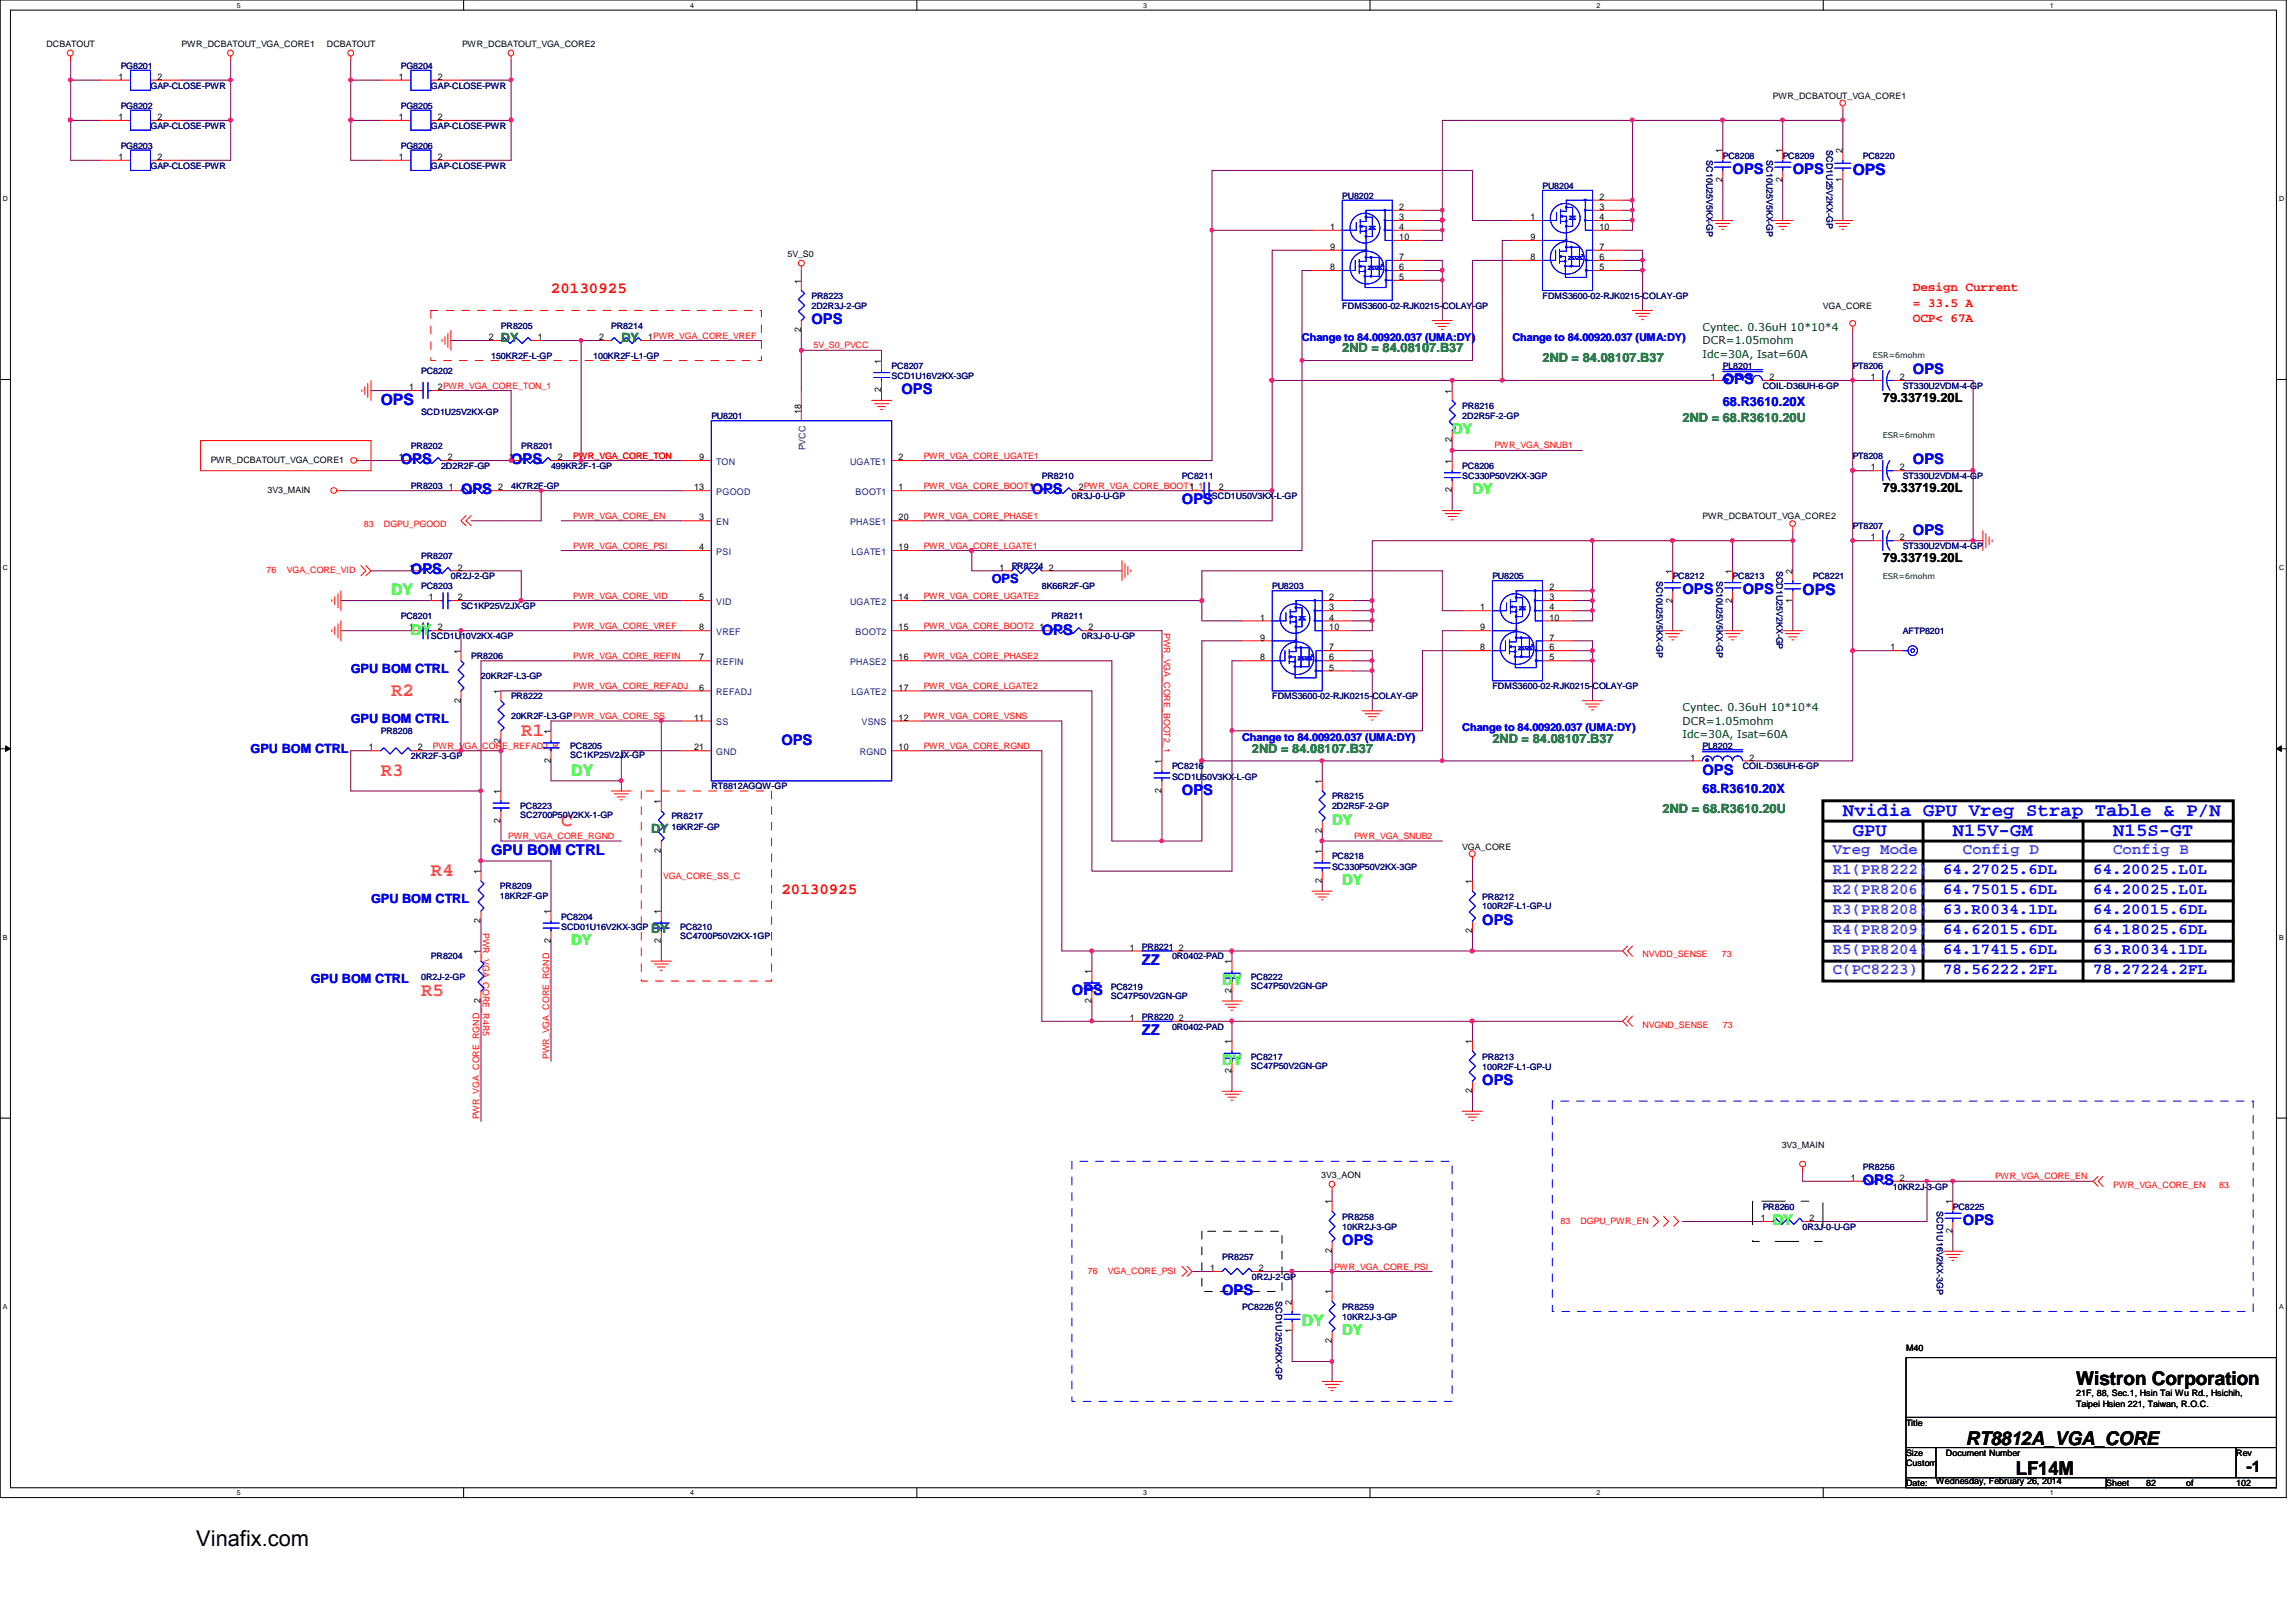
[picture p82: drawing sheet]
<svg xmlns="http://www.w3.org/2000/svg" width="297mm" height="210mm" viewBox="0 0 297 210" stroke-linecap="round" stroke-linejoin="round" font-family="sans-serif">
<defs><g id="words">
<text font-size="2.8" x="25.4" y="200.1">Vinafix.com</text>
<g font-size="2.5" fill="#ff8000">
<text x="50.6" y="90.1">R2</text>
<text x="67.4" y="95.3">R1</text>
<text x="49.3" y="100.5">R3</text>
<text x="72.6" y="106.9">C</text>
<text x="55.7" y="113.4">R4</text>
<text x="54.5" y="128.9">R5</text>
</g>
<g font-size="2.5" fill="#00f">
<text x="238.4" y="105.6">Nvidia GPU Vreg Strap Table &amp; P/N</text>
<text x="239.7" y="108.2">GPU</text>
<text x="252.6" y="108.2">N15V-GM</text>
<text x="273.4" y="108.2">N15S-GT</text>
</g>
<g font-size="2.5">
<text x="268.6" y="179.2">Wistron Corporation</text>
<text x="254.3" y="187">RT8812A_VGA_CORE</text>
<text x="260.8" y="190.9">LF14M</text>
</g>
<g font-size="2" fill="#00f">
<text x="239.7" y="22.6">OPS</text>
<text x="49.3" y="52.5">OPS</text>
<text x="233.2" y="77">OPS</text>
<text x="251.4" y="113.1">64.27025.6DL</text>
<text x="270.8" y="113.1">64.20025.L0L</text>
<text x="251.4" y="118.3">63.R0034.1DL</text>
<text x="251.4" y="115.7">64.75015.6DL</text>
<text x="270.8" y="115.7">64.20025.L0L</text>
<text x="270.8" y="118.3">64.20015.6DL</text>
<text x="251.4" y="120.9">64.62015.6DL</text>
<text x="251.4" y="123.5">64.17415.6DL</text>
<text x="270.8" y="120.9">64.18025.6DL</text>
<text x="270.8" y="123.5">63.R0034.1DL</text>
<text x="251.4" y="126.1">78.56222.2FL</text>
<text x="270.8" y="126.1">78.27224.2FL</text>
</g>
<g font-size="2" fill="#f00">
<text x="71.3" y="38">20130925</text>
<text x="101.1" y="115.7">20130925</text>
</g>
<g font-size="2" fill="#0f0">
<text x="50.6" y="77">DY</text>
<text x="73.9" y="100.4">DY</text>
<text x="168.4" y="171.6">DY</text>
</g>
<g font-size="2" fill="#8000ff">
<text x="237.1" y="113.1">R1(PR8222)</text>
<text x="237.1" y="115.7">R2(PR8206)</text>
<text x="237.1" y="118.3">R3(PR8208)</text>
<text x="237.1" y="120.9">R4(PR8209)</text>
<text x="237.1" y="123.5">R5(PR8204)</text>
<text x="237.1" y="126.1">C(PC8223)</text>
</g>
<g font-size="2" fill="#0080ff">
<text x="237.1" y="110.5">Vreg Mode</text>
<text x="254" y="110.5">Config D</text>
<text x="273.4" y="110.5">Config B</text>
</g>
<text font-size="2" x="290.6" y="190.5">-1</text>
<g font-size="1.9" fill="#00f">
<text x="224.2" y="22.5">OPS</text>
<text x="231.9" y="22.5">OPS</text>
<text x="105" y="42">OPS</text>
<text x="116.6" y="51">OPS</text>
<text x="222.9" y="49.7">OPS</text>
<text x="247.5" y="48.4">OPS</text>
<text x="51.9" y="60.1">OPS</text>
<text x="59.6" y="64">OPS</text>
<text x="66.1" y="60.1">OPS</text>
<text x="133.5" y="64">OPS</text>
<text x="152.9" y="65.3">OPS</text>
<text x="247.5" y="60.1">OPS</text>
<text x="247.5" y="69.2">OPS</text>
<text x="53.2" y="74.3">OPS</text>
<text x="217.7" y="76.9">OPS</text>
<text x="225.5" y="76.9">OPS</text>
<text x="134.8" y="82.1">OPS</text>
<text x="101.1" y="96.4">OPS</text>
<text x="220.3" y="100.2">OPS</text>
<text x="152.9" y="102.8">OPS</text>
<text x="63.5" y="110.6">GPU BOM CTRL</text>
<text x="191.8" y="119.7">OPS</text>
<text x="147.7" y="124.8">ZZ</text>
<text x="138.7" y="128.7">OPS</text>
<text x="147.7" y="133.9">ZZ</text>
<text x="191.8" y="140.4">OPS</text>
<text x="241" y="153.4">OPS</text>
<text x="173.6" y="161.1">OPS</text>
<text x="254" y="158.5">OPS</text>
<text x="158.1" y="167.6">OPS</text>
</g>
<g font-size="1.9" fill="#0f0">
<text x="187.9" y="56.2">DY</text>
<text x="190.5" y="64">DY</text>
<text x="53.2" y="82.1">DY</text>
<text x="172.3" y="106.7">DY</text>
<text x="173.6" y="114.5">DY</text>
<text x="73.9" y="122.3">DY</text>
<text x="158.1" y="127.5">DY</text>
<text x="158.1" y="137.8">DY</text>
<text x="229.4" y="158.5">DY</text>
<text x="173.6" y="172.8">DY</text>
</g>
<g font-size="1.7" fill="#f00">
<text x="247.5" y="37.7">Design Current</text>
<text x="247.5" y="39.7">= 33.5 A</text>
<text x="247.5" y="41.6">OCP&lt; 67A</text>
</g>
<g font-size="1.7" fill="#008000">
<text x="64.8" y="44.3">DY</text>
<text x="80.4" y="44.3">DY</text>
<text x="173.6" y="45.6">2ND = 84.08107.B37</text>
<text x="199.6" y="46.9">2ND = 84.08107.B37</text>
<text x="217.7" y="54.7">2ND = 68.R3610.20U</text>
<text x="162" y="97.4">2ND = 84.08107.B37</text>
<text x="193.1" y="96.1">2ND = 84.08107.B37</text>
<text x="84.2" y="107.8">DY</text>
<text x="215.1" y="105.2">2ND = 68.R3610.20U</text>
<text x="84.2" y="120.7">DY</text>
</g>
<g font-size="1.7" fill="#00f">
<text x="222.9" y="52.6">68.R3610.20X</text>
<text x="128.3" y="75.4">OPS</text>
<text x="45.4" y="87">GPU BOM CTRL</text>
<text x="45.4" y="93.5">GPU BOM CTRL</text>
<text x="32.4" y="97.4">GPU BOM CTRL</text>
<text x="220.3" y="102.6">68.R3610.20X</text>
<text x="48" y="116.8">GPU BOM CTRL</text>
<text x="40.2" y="127.2">GPU BOM CTRL</text>
</g>
<g font-size="1.7">
<text x="243.6" y="52.1">79.33719.20L</text>
<text x="243.6" y="63.7">79.33719.20L</text>
<text x="243.6" y="72.8">79.33719.20L</text>
</g>
<g font-size="1.4" fill="#00f">
<text x="168.4" y="44.1">Change to 84.00920.037 (UMA:DY)</text>
<text x="195.7" y="44.1">Change to 84.00920.037 (UMA:DY)</text>
<text x="160.7" y="95.9">Change to 84.00920.037 (UMA:DY)</text>
<text x="189.2" y="94.6">Change to 84.00920.037 (UMA:DY)</text>
</g>
<g font-size="1.4" fill="#004000">
<text x="220.3" y="42.9">Cyntec. 0.36uH 10*10*4</text>
<text x="220.3" y="44.6">DCR=1.05mohm</text>
<text x="220.3" y="46.3">Idc=30A, Isat=60A</text>
<text x="217.7" y="92.1">Cyntec. 0.36uH 10*10*4</text>
<text x="217.7" y="93.8">DCR=1.05mohm</text>
<text x="217.7" y="95.5">Idc=30A, Isat=60A</text>
</g>
<g font-size="1.2">
<text x="15.3" y="10.3">1</text>
<text x="20.4" y="10.3">2</text>
<text x="51.6" y="10.3">1</text>
<text x="56.6" y="10.3">2</text>
<text x="15.3" y="15.5">1</text>
<text x="20.4" y="15.5">2</text>
<text x="51.6" y="15.5">1</text>
<text x="56.6" y="15.5">2</text>
<text x="15.3" y="20.7">1</text>
<text x="20.4" y="20.7">2</text>
<text x="51.6" y="20.7">1</text>
<text x="56.6" y="20.7">2</text>
<text x="222.8" y="23.6" transform="rotate(-90 222.8 23.6)">2</text>
<text x="222.8" y="19.9" transform="rotate(-90 222.8 19.9)">1</text>
<text x="230.6" y="23.6" transform="rotate(-90 230.6 23.6)">2</text>
<text x="230.6" y="19.9" transform="rotate(-90 230.6 19.9)">1</text>
<text x="238.4" y="23.6" transform="rotate(-90 238.4 23.6)">1</text>
<text x="238.4" y="19.9" transform="rotate(-90 238.4 19.9)">2</text>
<text x="172.1" y="29.8">1</text>
<text x="181" y="27.2">2</text>
<text x="181" y="28.5">3</text>
<text x="181" y="29.8">4</text>
<text x="198" y="28.5">1</text>
<text x="206.9" y="25.9">2</text>
<text x="206.9" y="27.2">3</text>
<text x="206.9" y="28.5">4</text>
<text x="206.9" y="29.8">10</text>
<text x="172.1" y="35">8</text>
<text x="172.1" y="32.3">9</text>
<text x="181" y="35">6</text>
<text x="181" y="33.7">7</text>
<text x="181" y="31.1">10</text>
<text x="198" y="33.7">8</text>
<text x="198" y="31.1">9</text>
<text x="206.9" y="35">5</text>
<text x="206.9" y="33.7">6</text>
<text x="206.9" y="32.3">7</text>
<text x="103.6" y="36.7" transform="rotate(-90 103.6 36.7)">1</text>
<text x="181" y="36.2">5</text>
<text x="63.2" y="44">2</text>
<text x="69.6" y="44">1</text>
<text x="77.5" y="44">2</text>
<text x="83.9" y="44">1PWR_VGA_CORE_VREF</text>
<text x="103.6" y="43" transform="rotate(-90 103.6 43)">2</text>
<text x="114" y="47.1" transform="rotate(-90 114 47.1)">1</text>
<text x="52.9" y="50.5">1</text>
<text x="56.6" y="50.5">2PWR_VGA_CORE_TON_1</text>
<text x="103.6" y="53.6" transform="rotate(-90 103.6 53.6)">18</text>
<text x="114" y="50.8" transform="rotate(-90 114 50.8)">2</text>
<text x="187.8" y="50.9" transform="rotate(-90 187.8 50.9)">1</text>
<text x="221.3" y="49.2">1</text>
<text x="228.9" y="49.2">2</text>
<text x="242" y="49.2">1</text>
<text x="245.8" y="49.2">2</text>
<text x="51.6" y="59.6">1</text>
<text x="58" y="59.6">2</text>
<text x="65.9" y="59.6">1</text>
<text x="72.2" y="59.6">2</text>
<text x="90.5" y="59.6">9</text>
<text x="116.2" y="59.6">2</text>
<text x="187.8" y="57.2" transform="rotate(-90 187.8 57.2)">2</text>
<text x="58.1" y="63.5">1</text>
<text x="64.4" y="63.5">2</text>
<text x="89.8" y="63.5">13</text>
<text x="116.2" y="63.5">1</text>
<text x="139.6" y="63.5">2PWR_VGA_CORE_BOOT1_1</text>
<text x="153.9" y="63.5">1</text>
<text x="157.7" y="63.5">2</text>
<text x="187.8" y="63.7" transform="rotate(-90 187.8 63.7)">2</text>
<text x="187.8" y="60" transform="rotate(-90 187.8 60)">1</text>
<text x="242" y="60.9">1</text>
<text x="245.8" y="60.9">2</text>
<text x="90.5" y="67.4">3</text>
<text x="90.5" y="71.2">4</text>
<text x="116.2" y="67.4">20</text>
<text x="116.2" y="71.2">19</text>
<text x="242" y="69.9">1</text>
<text x="245.8" y="69.9">2</text>
<text x="52.9" y="73.8">1</text>
<text x="55.5" y="77.7">1</text>
<text x="59.2" y="73.8">2</text>
<text x="59.2" y="77.7">2</text>
<text x="90.5" y="77.7">5</text>
<text x="116.2" y="77.7">14</text>
<text x="129.3" y="73.8">1</text>
<text x="135.7" y="73.8">2</text>
<text x="172" y="77.7">2</text>
<text x="200.4" y="76.4">2</text>
<text x="200.4" y="77.7">3</text>
<text x="216.4" y="78" transform="rotate(-90 216.4 78)">2</text>
<text x="216.4" y="74.3" transform="rotate(-90 216.4 74.3)">1</text>
<text x="224.1" y="78" transform="rotate(-90 224.1 78)">2</text>
<text x="224.1" y="74.3" transform="rotate(-90 224.1 74.3)">1</text>
<text x="231.9" y="78" transform="rotate(-90 231.9 78)">1</text>
<text x="231.9" y="74.3" transform="rotate(-90 231.9 74.3)">2</text>
<text x="52.9" y="81.6">1</text>
<text x="56.6" y="81.6">2</text>
<text x="90.5" y="81.6">8</text>
<text x="116.2" y="81.6">15</text>
<text x="134.5" y="81.6">1</text>
<text x="140.8" y="81.6">2</text>
<text x="163" y="80.3">1</text>
<text x="163" y="82.9">9</text>
<text x="172" y="79">3</text>
<text x="172" y="80.3">4</text>
<text x="172" y="81.6">10</text>
<text x="191.5" y="79">1</text>
<text x="191.5" y="81.6">9</text>
<text x="200.4" y="79">4</text>
<text x="200.4" y="82.9">7</text>
<text x="200.4" y="80.3">10</text>
<text x="59.6" y="84.6" transform="rotate(-90 59.6 84.6)">1</text>
<text x="64.8" y="89.8" transform="rotate(-90 64.8 89.8)">1</text>
<text x="90.5" y="85.5">7</text>
<text x="90.5" y="89.4">6</text>
<text x="116.2" y="85.5">16</text>
<text x="116.2" y="89.4">17</text>
<text x="163" y="85.5">8</text>
<text x="172" y="86.8">5</text>
<text x="172" y="85.5">6</text>
<text x="172" y="84.2">7</text>
<text x="191.5" y="84.2">8</text>
<text x="200.4" y="85.5">5</text>
<text x="200.4" y="84.2">6</text>
<text x="244.6" y="84.2">1</text>
<text x="59.6" y="90.9" transform="rotate(-90 59.6 90.9)">2</text>
<text x="71.2" y="95" transform="rotate(-90 71.2 95)">1</text>
<text x="89.8" y="93.3">11</text>
<text x="116.2" y="93.3">12</text>
<text x="47.7" y="97.1">1</text>
<text x="54.1" y="97.1">2</text>
<text x="64.8" y="96.1" transform="rotate(-90 64.8 96.1)">2</text>
<text x="71.2" y="98.7" transform="rotate(-90 71.2 98.7)">2</text>
<text x="89.8" y="97.1">21</text>
<text x="116.2" y="97.1">10</text>
<text x="150.3" y="98.9" transform="rotate(-90 150.3 98.9)">1</text>
<text x="171" y="101.5" transform="rotate(-90 171 101.5)">1</text>
<text x="218.7" y="98.4">1</text>
<text x="226.4" y="98.4">2</text>
<text x="64.8" y="106.5" transform="rotate(-90 64.8 106.5)">2</text>
<text x="64.8" y="102.7" transform="rotate(-90 64.8 102.7)">1</text>
<text x="85.5" y="104.1" transform="rotate(-90 85.5 104.1)">1</text>
<text x="150.3" y="102.6" transform="rotate(-90 150.3 102.6)">2</text>
<text x="171" y="107.8" transform="rotate(-90 171 107.8)">2</text>
<text x="62.2" y="113.1" transform="rotate(-90 62.2 113.1)">1</text>
<text x="85.5" y="110.4" transform="rotate(-90 85.5 110.4)">2</text>
<text x="171" y="110.5" transform="rotate(-90 171 110.5)">1</text>
<text x="62.2" y="119.4" transform="rotate(-90 62.2 119.4)">2</text>
<text x="71.2" y="118.3" transform="rotate(-90 71.2 118.3)">1</text>
<text x="85.5" y="118.3" transform="rotate(-90 85.5 118.3)">1</text>
<text x="171" y="114.3" transform="rotate(-90 171 114.3)">2</text>
<text x="190.5" y="114.4" transform="rotate(-90 190.5 114.4)">1</text>
<text x="62.2" y="123.5" transform="rotate(-90 62.2 123.5)">1</text>
<text x="71.2" y="122" transform="rotate(-90 71.2 122)">2</text>
<text x="85.5" y="122" transform="rotate(-90 85.5 122)">2</text>
<text x="146.2" y="123">1</text>
<text x="152.5" y="123">2</text>
<text x="159.3" y="124.8" transform="rotate(-90 159.3 124.8)">1</text>
<text x="190.5" y="120.7" transform="rotate(-90 190.5 120.7)">2</text>
<text x="62.2" y="129.8" transform="rotate(-90 62.2 129.8)">2</text>
<text x="141.2" y="129.8" transform="rotate(-90 141.2 129.8)">2</text>
<text x="141.2" y="126.1" transform="rotate(-90 141.2 126.1)">1</text>
<text x="159.3" y="128.5" transform="rotate(-90 159.3 128.5)">2</text>
<text x="146.2" y="132.1">1</text>
<text x="152.5" y="132.1">2</text>
<text x="159.3" y="135.1" transform="rotate(-90 159.3 135.1)">1</text>
<text x="190.5" y="135.1" transform="rotate(-90 190.5 135.1)">1</text>
<text x="159.3" y="138.9" transform="rotate(-90 159.3 138.9)">2</text>
<text x="190.5" y="141.4" transform="rotate(-90 190.5 141.4)">2</text>
<text x="172.3" y="155.9" transform="rotate(-90 172.3 155.9)">1</text>
<text x="239.4" y="152.8">1</text>
<text x="245.8" y="152.8">2</text>
<text x="252.6" y="155.9" transform="rotate(-90 252.6 155.9)">1</text>
<text x="227.8" y="158">1</text>
<text x="234.1" y="158">2</text>
<text x="252.6" y="159.6" transform="rotate(-90 252.6 159.6)">2</text>
<text x="156.5" y="164.5">1</text>
<text x="162.9" y="164.5">2</text>
<text x="172.3" y="167.5" transform="rotate(-90 172.3 167.5)">1</text>
<text x="172.3" y="162.2" transform="rotate(-90 172.3 162.2)">2</text>
<text x="167.1" y="172.6" transform="rotate(-90 167.1 172.6)">1</text>
<text x="167.1" y="168.8" transform="rotate(-90 167.1 168.8)">2</text>
<text x="172.3" y="173.8" transform="rotate(-90 172.3 173.8)">2</text>
</g>
<g font-size="1.2" fill="#004080">
<text x="104.2" y="58.3" transform="rotate(-90 104.2 58.3)">PVCC</text>
<text x="92.7" y="60.2">TON</text>
<text x="92.7" y="64.1">PGOOD</text>
<text x="110" y="60.2">UGATE1</text>
<text x="110.7" y="64.1">BOOT1</text>
<text x="92.7" y="67.9">EN</text>
<text x="92.7" y="71.8">PSI</text>
<text x="110" y="67.9">PHASE1</text>
<text x="110.1" y="71.8">LGATE1</text>
<text x="92.7" y="78.3">VID</text>
<text x="92.7" y="82.2">VREF</text>
<text x="110" y="78.3">UGATE2</text>
<text x="110.7" y="82.2">BOOT2</text>
<text x="92.7" y="86.1">REFIN</text>
<text x="92.7" y="90">REFADJ</text>
<text x="110" y="86.1">PHASE2</text>
<text x="110.1" y="90">LGATE2</text>
<text x="92.7" y="93.9">SS</text>
<text x="111.5" y="93.9">VSNS</text>
<text x="92.7" y="97.7">GND</text>
<text x="111.2" y="97.7">RGND</text>
</g>
<g font-size="1.1">
<text x="6" y="6.1">DCBATOUT</text>
<text x="23.5" y="6.1">PWR_DCBATOUT_VGA_CORE1</text>
<text x="42.3" y="6.1">DCBATOUT</text>
<text x="59.8" y="6.1">PWR_DCBATOUT_VGA_CORE2</text>
<text x="229.4" y="12.8">PWR_DCBATOUT_VGA_CORE1</text>
<text x="101.9" y="33.2">5V_S0</text>
<text x="235.8" y="40">VGA_CORE</text>
<text x="27.3" y="59.9">PWR_DCBATOUT_VGA_CORE1</text>
<text x="34.6" y="63.8">3V3_MAIN</text>
<text x="220.3" y="67.2">PWR_DCBATOUT_VGA_CORE2</text>
<text x="189.2" y="109.9">VGA_CORE</text>
<text x="230.5" y="148.5">3V3_MAIN</text>
<text x="170.9" y="152.4">3V3_AON</text>
<text x="246.6" y="174.8">M40</text>
<text x="246.6" y="184.5">Title</text>
<text x="268.6" y="180.7">21F, 88, Sec.1, Hsin Tai Wu Rd., Hsichih,</text>
<text x="268.6" y="182.1">Taipei Hsien 221, Taiwan, R.O.C.</text>
<text x="246.6" y="189.7">Custom</text>
<text x="246.6" y="188.4">Size</text>
<text x="251.8" y="188.4">Document Number</text>
<text x="289.3" y="188.4">Rev</text>
<text x="246.6" y="192.3">Date:</text>
<text x="250.4" y="192.1">Wednesday, February 26, 2014</text>
<text x="272.5" y="192.3">Sheet</text>
<text x="277.7" y="192.3">82</text>
<text x="282.8" y="192.3">of</text>
<text x="289.3" y="192.3">102</text>
</g>
<g font-size="1.1" fill="#000080">
<text x="15.6" y="8.9">PG8201</text>
<text x="19.5" y="11.5">GAP-CLOSE-PWR</text>
<text x="51.9" y="8.9">PG8204</text>
<text x="55.7" y="11.5">GAP-CLOSE-PWR</text>
<text x="15.6" y="14.1">PG8202</text>
<text x="19.5" y="16.7">GAP-CLOSE-PWR</text>
<text x="51.9" y="14.1">PG8205</text>
<text x="55.7" y="16.7">GAP-CLOSE-PWR</text>
<text x="15.6" y="19.3">PG8203</text>
<text x="19.5" y="21.8">GAP-CLOSE-PWR</text>
<text x="51.9" y="19.3">PG8206</text>
<text x="55.7" y="21.8">GAP-CLOSE-PWR</text>
<text x="220.8" y="20.7" transform="rotate(90 220.8 20.7)">SC10U25V5KX-GP</text>
<text x="222.9" y="20.5">PC8208</text>
<text x="228.6" y="20.7" transform="rotate(90 228.6 20.7)">SC10U25V5KX-GP</text>
<text x="230.6" y="20.5">PC8209</text>
<text x="236.3" y="19.4" transform="rotate(90 236.3 19.4)">SCD1U25V2KX-GP</text>
<text x="241" y="20.5">PC8220</text>
<text x="173.6" y="25.7">PU8202</text>
<text x="199.6" y="24.4">PU8204</text>
<text x="105" y="38.7">PR8223</text>
<text x="105" y="40">2D2R3J-2-GP</text>
<text x="173.6" y="40">FDMS3600-02-RJK0215-COLAY-GP</text>
<text x="199.6" y="38.7">FDMS3600-02-RJK0215-COLAY-GP</text>
<text x="63.5" y="46.4">150KR2F-L-GP</text>
<text x="64.8" y="42.6">PR8205</text>
<text x="76.7" y="46.4">100KR2F-L1-GP</text>
<text x="79.1" y="42.6">PR8214</text>
<text x="115.4" y="47.8">PC8207</text>
<text x="222.9" y="47.8">PL8201</text>
<text x="239.7" y="47.8">PT8206</text>
<text x="54.5" y="48.4">PC8202</text>
<text x="54.5" y="53.7">SCD1U25V2KX-GP</text>
<text x="115.4" y="49.1">SCD1U16V2KX-3GP</text>
<text x="189.2" y="52.9">PR8216</text>
<text x="228" y="50.3">COIL-D36UH-6-GP</text>
<text x="246.2" y="50.3">ST330U2VDM-4-GP</text>
<text x="53.2" y="58.1">PR8202</text>
<text x="67.4" y="58.1">PR8201</text>
<text x="92" y="54.2">PU8201</text>
<text x="189.2" y="54.2">2D2R5F-2-GP</text>
<text x="239.7" y="59.4">PT8208</text>
<text x="53.2" y="63.3">PR8203</text>
<text x="57.1" y="60.7">2D2R2F-GP</text>
<text x="66.1" y="63.3">4K7R2F-GP</text>
<text x="71.3" y="60.7">499KR2F-1-GP</text>
<text x="134.8" y="62">PR8210</text>
<text x="138.7" y="64.6">0R3J-0-U-GP</text>
<text x="152.9" y="62">PC8211</text>
<text x="156.8" y="64.6">SCD1U50V3KX-L-GP</text>
<text x="189.2" y="60.7">PC8206</text>
<text x="189.2" y="62">SC330P50V2KX-3GP</text>
<text x="246.2" y="62">ST330U2VDM-4-GP</text>
<text x="239.7" y="68.5">PT8207</text>
<text x="246.2" y="71.1">ST330U2VDM-4-GP</text>
<text x="54.5" y="72.3">PR8207</text>
<text x="54.5" y="76.2">PC8203</text>
<text x="58.3" y="75">0R2J-2-GP</text>
<text x="130.9" y="73.7">PR8224</text>
<text x="134.8" y="76.2">8K66R2F-GP</text>
<text x="164.6" y="76.2">PU8203</text>
<text x="193.1" y="75">PU8205</text>
<text x="214.3" y="75.1" transform="rotate(90 214.3 75.1)">SC10U25V5KX-GP</text>
<text x="216.4" y="75">PC8212</text>
<text x="222.1" y="75.1" transform="rotate(90 222.1 75.1)">SC10U25V5KX-GP</text>
<text x="224.2" y="75">PC8213</text>
<text x="229.8" y="73.9" transform="rotate(90 229.8 73.9)">SCD1U25V2KX-GP</text>
<text x="234.5" y="75">PC8221</text>
<text x="51.9" y="80.1">PC8201</text>
<text x="55.7" y="82.7">SCD1U10V2KX-4GP</text>
<text x="59.6" y="78.8">SC1KP25V2JX-GP</text>
<text x="136.1" y="80.1">PR8211</text>
<text x="140" y="82.7">0R3J-0-U-GP</text>
<text x="246.2" y="82.1">AFTP8201</text>
<text x="61" y="85.3">PR8206</text>
<text x="62.2" y="87.9">20KR2F-L3-GP</text>
<text x="193.1" y="89.2">FDMS3600-02-RJK0215-COLAY-GP</text>
<text x="49.3" y="95">PR8208</text>
<text x="66.1" y="90.5">PR8222</text>
<text x="66.1" y="93.1">20KR2F-L3-GPPWR_VGA_CORE_SS</text>
<text x="164.6" y="90.5">FDMS3600-02-RJK0215-COLAY-GP</text>
<text x="53.2" y="98.3">2KR2F-3-GP</text>
<text x="73.8" y="97">PC8205</text>
<text x="73.8" y="98.1">SC1KP25V2JX-GP</text>
<text x="151.6" y="99.6">PC8216</text>
<text x="151.6" y="100.9">SCD1U50V3KX-L-GP</text>
<text x="220.3" y="97">PL8202</text>
<text x="225.5" y="99.6">COIL-D36UH-6-GP</text>
<text x="67.3" y="104.7">PC8223</text>
<text x="67.3" y="105.9">SC2700P50V2KX-1-GP</text>
<text x="86.9" y="106">PR8217</text>
<text x="86.9" y="107.4">16KR2F-GP</text>
<text x="92" y="102.2">RT8812AGQW-GP</text>
<text x="172.3" y="103.5">PR8215</text>
<text x="172.3" y="104.7">2D2R5F-2-GP</text>
<text x="172.3" y="111.2">PC8218</text>
<text x="172.3" y="112.5">SC330P50V2KX-3GP</text>
<text x="64.7" y="115.1">PR8209</text>
<text x="64.7" y="116.3">18KR2F-GP</text>
<text x="72.6" y="119">PC8204</text>
<text x="191.8" y="116.4">PR8212</text>
<text x="191.8" y="117.7">100R2F-L1-GP-U</text>
<text x="55.7" y="124.2">PR8204</text>
<text x="72.6" y="120.3">SCD01U16V2KX-3GP</text>
<text x="88" y="120.3">PC8210</text>
<text x="88" y="121.5">SC4700P50V2KX-1GP</text>
<text x="147.7" y="122.9">PR8221</text>
<text x="151.6" y="124.2">0R0402-PAD</text>
<text x="54.5" y="126.8">0R2J-2-GP</text>
<text x="143.7" y="128.1">PC8219</text>
<text x="143.7" y="129.2">SC47P50V2GN-GP</text>
<text x="147.7" y="132">PR8220</text>
<text x="161.8" y="126.8">PC8222</text>
<text x="161.8" y="127.9">SC47P50V2GN-GP</text>
<text x="151.6" y="133.3">0R0402-PAD</text>
<text x="161.8" y="137.1">PC8217</text>
<text x="191.8" y="137.1">PR8213</text>
<text x="161.8" y="138.3">SC47P50V2GN-GP</text>
<text x="191.8" y="138.4">100R2F-L1-GP-U</text>
<text x="241" y="151.4">PR8256</text>
<text x="244.9" y="154">10KR2J-3-GP</text>
<text x="173.6" y="157.9">PR8258</text>
<text x="173.6" y="159.2">10KR2J-3-GP</text>
<text x="228" y="156.5">PR8260</text>
<text x="233.2" y="159.2">0R3J-0-U-GP</text>
<text x="250.6" y="156.8" transform="rotate(90 250.6 156.8)">SCD1U16V2KX-3GP</text>
<text x="252.6" y="156.5">PC8225</text>
<text x="158.1" y="163">PR8257</text>
<text x="162" y="165.7">0R2J-2-GP</text>
<text x="160.7" y="169.5">PC8226</text>
<text x="165.1" y="168.4" transform="rotate(90 165.1 168.4)">SCD1U25V2KX-GP</text>
<text x="173.6" y="169.5">PR8259</text>
<text x="173.6" y="170.8">10KR2J-3-GP</text>
</g>
<g font-size="1.1" fill="#f00">
<text x="105.2" y="45.1">5V_S0_PVCC</text>
<text x="74.2" y="59.4">PWR_VGA_CORE_TON</text>
<text x="119.5" y="59.4">PWR_VGA_CORE_UGATE1</text>
<text x="193.3" y="58">PWR_VGA_SNUB1</text>
<text x="119.5" y="63.2">PWR_VGA_CORE_BOOT11</text>
<text x="47.1" y="68.2">83</text>
<text x="49.7" y="68.2">DGPU_PGOOD</text>
<text x="74.2" y="71">PWR_VGA_CORE_PSI</text>
<text x="74.2" y="67.1">PWR_VGA_CORE_EN</text>
<text x="119.5" y="71">PWR_VGA_CORE_LGATE1</text>
<text x="119.5" y="67.1">PWR_VGA_CORE_PHASE1</text>
<text x="34.5" y="74.2">76</text>
<text x="37.1" y="74.2">VGA_CORE_VID</text>
<text x="74.2" y="77.5">PWR_VGA_CORE_VID</text>
<text x="119.5" y="77.5">PWR_VGA_CORE_UGATE2</text>
<text x="74.2" y="81.4">PWR_VGA_CORE_VREF</text>
<text x="119.5" y="81.4">PWR_VGA_CORE_BOOT2</text>
<text x="150.6" y="81.9" transform="rotate(90 150.6 81.9)">PWR_VGA_CORE_BOOT2_1</text>
<text x="74.2" y="85.3">PWR_VGA_CORE_REFIN</text>
<text x="74.2" y="89.2">PWR_VGA_CORE_REFADJ</text>
<text x="119.5" y="89.2">PWR_VGA_CORE_LGATE2</text>
<text x="119.5" y="85.3">PWR_VGA_CORE_PHASE2</text>
<text x="119.5" y="93">PWR_VGA_CORE_VSNS</text>
<text x="56" y="96.9">PWR_VGA_CORE_REFADJ_R</text>
<text x="119.5" y="96.9">PWR_VGA_CORE_RGND</text>
<text x="65.7" y="108.6">PWR_VGA_CORE_RGND</text>
<text x="85.8" y="113.7">VGA_CORE_SS_C</text>
<text x="175.2" y="108.6">PWR_VGA_SNUB2</text>
<text x="62.5" y="120.7" transform="rotate(90 62.5 120.7)">PWR_VGA_CORE_R4R5</text>
<text x="212.5" y="123.9">NVVDD_SENSE</text>
<text x="222.8" y="123.9">73</text>
<text x="71" y="137.1" transform="rotate(-90 71 137.1)">PWR_VGA_CORE_RGND</text>
<text x="212.5" y="133">NVGND_SENSE</text>
<text x="222.9" y="133">73</text>
<text x="62" y="144.9" transform="rotate(-90 62 144.9)">PWR_VGA_CORE_RGND</text>
<text x="258.1" y="152.6">PWR_VGA_CORE_EN</text>
<text x="273.4" y="153.7">PWR_VGA_CORE_EN</text>
<text x="287.1" y="153.7">83</text>
<text x="201.9" y="158.4">83</text>
<text x="204.5" y="158.4">DGPU_PWR_EN</text>
<text x="140.8" y="164.8">76</text>
<text x="143.3" y="164.8">VGA_CORE_PSI</text>
<text x="172.6" y="164.3">PWR_VGA_CORE_PSI</text>
</g>
<g font-size="1" fill="#004000">
<text x="242.3" y="46.4">ESR=6mohm</text>
<text x="243.6" y="56.7">ESR=6mohm</text>
<text x="243.6" y="74.9">ESR=6mohm</text>
</g>
<g font-size=".9">
<text x="30.6" y="1">5</text>
<text x="89.3" y="1">4</text>
<text x="147.9" y="1">3</text>
<text x="206.5" y="1">2</text>
<text x="265.2" y="1">1</text>
<text x=".4" y="26">D</text>
<text x="294.8" y="26">D</text>
<text x=".4" y="73.8">C</text>
<text x="294.8" y="73.8">C</text>
<text x=".4" y="121.6">B</text>
<text x="294.8" y="121.6">B</text>
<text x=".4" y="169.4">A</text>
<text x="294.8" y="169.4">A</text>
<text x="30.6" y="193.5">5</text>
<text x="89.3" y="193.5">4</text>
<text x="147.9" y="193.5">3</text>
<text x="206.5" y="193.5">2</text>
<text x="265.2" y="193.5">1</text>
</g>
</g></defs>
<path d="M0 0h295.8v193.8h-295.8zM1.4 1.3h293.1v191.2h-293.1z" fill="none" stroke="#000" stroke-width=".13"/>
<g fill="#fff">
<path d="M30.6 .2h.6v1h-.6z"/>
<path d="M30.6 192.7h.6v1h-.6z"/>
</g>
<path d="M60 0v1.3M60 192.5v1.3" fill="none" stroke="#000" stroke-width=".13"/>
<g fill="#fff">
<path d="M89.3 .2h.5v1h-.5z"/>
<path d="M89.3 192.7h.5v1h-.5z"/>
</g>
<path d="M118.6 0v1.3M118.6 192.5v1.3" fill="none" stroke="#000" stroke-width=".13"/>
<g fill="#fff">
<path d="M147.9 .2h.5v1h-.5z"/>
<path d="M147.9 192.7h.5v1h-.5z"/>
</g>
<path d="M177.2 0v1.3M177.2 192.5v1.3" fill="none" stroke="#000" stroke-width=".13"/>
<g fill="#fff">
<path d="M206.5 .2h.5v1h-.5z"/>
<path d="M206.5 192.7h.5v1h-.5z"/>
</g>
<path d="M235.9 0v1.3M235.9 192.5v1.3" fill="none" stroke="#000" stroke-width=".13"/>
<g fill="#fff">
<path d="M265.2 .2h.5v1h-.5z"/>
<path d="M265.2 192.7h.5v1h-.5z"/>
<path d="M.4 25.2h.6v1h-.6z"/>
<path d="M294.8 25.2h.7v1h-.7z"/>
<path d="M.4 73h.6v1h-.6z"/>
<path d="M294.8 73h.7v1h-.7z"/>
</g>
<path d="M0 49.1h1.4M294.5 49.1h1.3" fill="none" stroke="#000" stroke-width=".13"/>
<g fill="#fff">
<path d="M.4 120.8h.6v1h-.6z"/>
<path d="M294.8 120.8h.6v1h-.6z"/>
</g>
<path d="M0 96.9h1.4M.7 96.5l.7 .4-.7 .3zM294.5 96.9h1.3M294.5 96.9l.6-.4v.7z" fill="none" stroke="#000" stroke-width=".13"/>
<path d="M.7 96.5l.7 .4-.7 .3zM294.5 96.9l.6-.4v.7z" fill="#000"/>
<g fill="#fff">
<path d="M.4 168.6h.5v1h-.5z"/>
<path d="M294.8 168.6h.6v1h-.6z"/>
</g>
<path d="M0 144.7h1.4M294.5 144.7h1.3" fill="none" stroke="#000" stroke-width=".13"/>
<path d="M58.3 44.1h5.2M70 44.1h5.2M71.3 93.3h14.3M85.6 110.1v7.8M85.6 121.8v2.6M217.7 158.1h10.3M249.3 152.9v5.2h-14.8" fill="none" stroke="#800040" stroke-width=".13"/>
<path d="M249.1 152.7h.3l.1 .1-.1 .2-.1 .1-.2-.1z" fill-rule="evenodd" fill="#f0f"/>
<path d="M249.1 152.7h.3l.1 .1-.1 .2-.1 .1-.2-.1z" fill="none" stroke="#f0f" stroke-width=".13"/>
<path d="M246.2 152.9h3.1M252.6 152.9h18.2" fill="none" stroke="#800040" stroke-width=".13"/>
<circle cx="252.6" cy="152.8" r=".25" fill="#f0f"/>
<circle cx="252.6" cy="152.8" r=".25" fill="none" stroke="#f0f" stroke-width=".13"/>
<path d="M75.2 44.1v15.5M84.2 44.1h14.3M233.2 151.6v1.3h6.5M249.3 152.9h3.3v2.5M252.6 159.3v2.6" fill="none" stroke="#800040" stroke-width=".13"/>
<path d="M75 59.4h.3l.1 .2-.1 .1-.2 .1-.1-.1z" fill-rule="evenodd" fill="#f0f"/>
<path d="M75 59.4h.3l.1 .2-.1 .1-.2 .1-.1-.1z" fill="none" stroke="#f0f" stroke-width=".13"/>
<path d="M72.6 59.6h2.6M70 63.5h18.1M62.2 119.2v3.9" fill="none" stroke="#800040" stroke-width=".13"/>
<path d="M69.8 63.3h.3l.1 .2-.1 .1-.1 .1-.2-.1z" fill-rule="evenodd" fill="#f0f"/>
<path d="M69.8 63.3h.3l.1 .2-.1 .1-.1 .1-.2-.1z" fill="none" stroke="#f0f" stroke-width=".13"/>
<path d="M44.1 63.5h14.2M64.8 63.5h5.2v3.9h-9M172.3 154.2v1.2M172.3 161.9v2.6h-5.1" fill="none" stroke="#800040" stroke-width=".13"/>
<path d="M167 164.3h.1l.2 .1v.3l-.2 .1-.1-.1z" fill-rule="evenodd" fill="#f0f"/>
<path d="M167 164.3h.1l.2 .1v.3l-.2 .1-.1-.1z" fill="none" stroke="#f0f" stroke-width=".13"/>
<path d="M163.3 164.5h3.9M172.3 164.5v2.6M172.3 176.2v2.6" fill="none" stroke="#800040" stroke-width=".13"/>
<path d="M172.1 176h.4v.1v.2l-.2 .1-.2-.1z" fill-rule="evenodd" fill="#f0f"/>
<path d="M172.1 176h.4v.1v.2l-.2 .1-.2-.1z" fill="none" stroke="#f0f" stroke-width=".13"/>
<path d="M154.2 164.5h2.6M167.2 172.3v3.9h5.1v-2.6M167.2 164.5v3.9M172.3 164.5h13" fill="none" stroke="#800040" stroke-width=".13"/>
<path d="M172.1 164.3h.2l.2 .1v.3l-.2 .1-.2-.1z" fill-rule="evenodd" fill="#f0f"/>
<path d="M172.1 164.3h.2l.2 .1v.3l-.2 .1-.2-.1z" fill="none" stroke="#f0f" stroke-width=".13"/>
<path d="M156.8 22.1v7.7M190.5 22.1v6.4h5.2M195.7 31.1h-1.4v18.1M119.2 71.2h6.5M119.2 93.3h18.2M171.1 107.5v1.3" fill="none" stroke="#800040" stroke-width=".13"/>
<circle cx="194.4" cy="49.2" r=".25" fill="#f0f"/>
<circle cx="194.4" cy="49.2" r=".25" fill="none" stroke="#f0f" stroke-width=".13"/>
<path d="M190.5 33.7h5.2M229.4 49.2h10.3M85.6 93.3v10.3" fill="none" stroke="#800040" stroke-width=".13"/>
<path d="M85.4 93.1l.1-.1 .2 .1v.3l-.2 .1-.1-.1z" fill-rule="evenodd" fill="#f0f"/>
<path d="M85.4 93.1l.1-.1 .2 .1v.3l-.2 .1-.1-.1z" fill="none" stroke="#f0f" stroke-width=".13"/>
<path d="M156.8 22.1h33.7M168.4 71.2h-42.7v2.7h3.9M62.2 85.5v16.9M141.3 123.1h5.1" fill="none" stroke="#800040" stroke-width=".13"/>
<circle cx="125.7" cy="71.2" r=".26" fill="#f0f"/>
<circle cx="125.7" cy="71.2" r=".26" fill="none" stroke="#f0f" stroke-width=".13"/>
<path d="M187.9 49.2h6.4" fill="none" stroke="#800040" stroke-width=".13"/>
<circle cx="187.9" cy="49.2" r=".25" fill="#f0f"/>
<circle cx="187.9" cy="49.2" r=".25" fill="none" stroke="#f0f" stroke-width=".13"/>
<path d="M239.7 42.8v6.4M136.1 73.9h9.1M62.2 85.5h25.9M62.2 102.4v9" fill="none" stroke="#800040" stroke-width=".13"/>
<path d="M62 102.2h.4v.1v.2l-.2 .1-.2-.1z" fill-rule="evenodd" fill="#f0f"/>
<path d="M62 102.2h.4v.1v.2l-.2 .1-.2-.1z" fill="none" stroke="#f0f" stroke-width=".13"/>
<path d="M57.1 50.5h9v9.1M64.8 95.9v1.3" fill="none" stroke="#800040" stroke-width=".13"/>
<path d="M65.9 59.4h.4v.2v.1l-.2 .1-.2-.1z" fill-rule="evenodd" fill="#f0f"/>
<path d="M65.9 59.4h.4v.2v.1l-.2 .1-.2-.1z" fill="none" stroke="#f0f" stroke-width=".13"/>
<path d="M46.7 59.6h5.2M48 50.5h5.2M58.3 59.6h7.8M164.6 49.2v14.3M141.3 132.2h5.1" fill="none" stroke="#800040" stroke-width=".13"/>
<circle cx="164.5" cy="63.5" r=".25" fill="#f0f"/>
<circle cx="164.5" cy="63.5" r=".25" fill="none" stroke="#f0f" stroke-width=".13"/>
<circle cx="164.5" cy="49.2" r=".25" fill="#f0f"/>
<circle cx="164.5" cy="49.2" r=".25" fill="none" stroke="#f0f" stroke-width=".13"/>
<path d="M186.6 28.5v1.3M255.3 49.2v11.7" fill="none" stroke="#800040" stroke-width=".13"/>
<path d="M186.4 28.3l.2-.1 .2 .1-.1 .4h-.1h-.2z" fill-rule="evenodd" fill="#f0f"/>
<path d="M186.4 28.3l.2-.1 .2 .1-.1 .4h-.1h-.2z" fill="none" stroke="#f0f" stroke-width=".13"/>
<path d="M67.4 77.7h20.7M226.7 98.5h13M171.1 108.8h15.5M190.5 111.4v2.6" fill="none" stroke="#800040" stroke-width=".13"/>
<circle cx="171" cy="108.8" r=".25" fill="#f0f"/>
<circle cx="171" cy="108.8" r=".25" fill="none" stroke="#f0f" stroke-width=".13"/>
<path d="M59.6 77.7h7.8M216.4 77.7v3.9M171.1 108.8v1.3" fill="none" stroke="#800040" stroke-width=".13"/>
<circle cx="67.4" cy="77.7" r=".26" fill="#f0f"/>
<circle cx="67.4" cy="77.7" r=".26" fill="none" stroke="#f0f" stroke-width=".13"/>
<path d="M44.1 77.7h11.6M59.6 73.9h7.8M190.5 120.5v2.6h-31.1" fill="none" stroke="#800040" stroke-width=".13"/>
<path d="M159.2 122.9l.1-.1 .3 .1-.1 .3-.2 .1-.1-.1z" fill-rule="evenodd" fill="#f0f"/>
<path d="M159.2 122.9l.1-.1 .3 .1-.1 .3-.2 .1-.1-.1z" fill="none" stroke="#f0f" stroke-width=".13"/>
<path d="M224.2 77.7v3.9M255.3 60.9v9.1" fill="none" stroke="#800040" stroke-width=".13"/>
<circle cx="255.2" cy="69.9" r=".25" fill="#f0f"/>
<circle cx="255.2" cy="69.9" r=".25" fill="none" stroke="#f0f" stroke-width=".13"/>
<circle cx="255.2" cy="60.9" r=".26" fill="#f0f"/>
<circle cx="255.2" cy="60.9" r=".26" fill="none" stroke="#f0f" stroke-width=".13"/>
<path d="M187.9 58.3h16.8" fill="none" stroke="#800040" stroke-width=".13"/>
<circle cx="187.9" cy="58.3" r=".26" fill="#f0f"/>
<circle cx="187.9" cy="58.3" r=".26" fill="none" stroke="#f0f" stroke-width=".13"/>
<path d="M164.6 49.2h23.3v1.3" fill="none" stroke="#800040" stroke-width=".13"/>
<circle cx="164.5" cy="49.2" r=".25" fill="#f0f"/>
<circle cx="164.5" cy="49.2" r=".25" fill="none" stroke="#f0f" stroke-width=".13"/>
<path d="M59.6 81.6h28.5M159.4 132.2h31.1v2.5" fill="none" stroke="#800040" stroke-width=".13"/>
<path d="M159.2 131.9h.1l.3 .1-.1 .3-.2 .1-.1-.1z" fill-rule="evenodd" fill="#f0f"/>
<path d="M159.2 131.9h.1l.3 .1-.1 .3-.2 .1-.1-.1z" fill="none" stroke="#f0f" stroke-width=".13"/>
<path d="M29.8 10.4v5.2h-6.4M187.9 58.3v1.3M48 73.9h5.2M44.1 81.6h9.1M71.3 101h9.1M152.9 123.1h6.5" fill="none" stroke="#800040" stroke-width=".13"/>
<path d="M29.6 10.2h.4l.1 .1-.1 .2-.2 .1-.2-.1z" fill-rule="evenodd" fill="#f0f"/>
<path d="M29.6 10.2h.4l.1 .1-.1 .2-.2 .1-.2-.1z" fill="none" stroke="#f0f" stroke-width=".13"/>
<path d="M9.1 15.6h3.9M29.8 15.6v5.1" fill="none" stroke="#800040" stroke-width=".13"/>
<path d="M29.6 15.3h.2l.2 .1v.3l-.2 .1-.2-.1z" fill-rule="evenodd" fill="#f0f"/>
<path d="M29.6 15.3h.2l.2 .1v.3l-.2 .1-.2-.1z" fill="none" stroke="#f0f" stroke-width=".13"/>
<path d="M9.1 15.6v5.1M29.8 7.8v2.6h-6.4M23.4 20.7h6.4" fill="none" stroke="#800040" stroke-width=".13"/>
<circle cx="9.1" cy="15.5" r=".26" fill="#f0f"/>
<circle cx="9.1" cy="15.5" r=".26" fill="none" stroke="#f0f" stroke-width=".13"/>
<path d="M59.6 81.6v2.6" fill="none" stroke="#800040" stroke-width=".13"/>
<path d="M59.4 81.4h.4l.1 .2-.1 .2h-.2h-.2z" fill-rule="evenodd" fill="#f0f"/>
<path d="M59.4 81.4h.4l.1 .2-.1 .2h-.2h-.2z" fill="none" stroke="#f0f" stroke-width=".13"/>
<path d="M9.1 10.4h3.9M9.1 20.7h3.9M187.9 57v1.3M216.4 70h7.8M57.1 81.6h2.5" fill="none" stroke="#800040" stroke-width=".13"/>
<circle cx="216.4" cy="69.9" r=".25" fill="#f0f"/>
<circle cx="216.4" cy="69.9" r=".25" fill="none" stroke="#f0f" stroke-width=".13"/>
<path d="M206 70h10.4" fill="none" stroke="#800040" stroke-width=".13"/>
<path d="M205.8 69.8h.4v.1v.2l-.2 .1-.2-.1z" fill-rule="evenodd" fill="#f0f"/>
<path d="M205.8 69.8h.4v.1v.2l-.2 .1-.2-.1z" fill="none" stroke="#f0f" stroke-width=".13"/>
<path d="M242.3 49.2h-2.6v11.7h2.6" fill="none" stroke="#800040" stroke-width=".13"/>
<circle cx="239.7" cy="49.2" r=".25" fill="#f0f"/>
<circle cx="239.7" cy="49.2" r=".25" fill="none" stroke="#f0f" stroke-width=".13"/>
<path d="M190.5 123.1h19.4" fill="none" stroke="#800040" stroke-width=".13"/>
<circle cx="190.5" cy="123.1" r=".26" fill="#f0f"/>
<circle cx="190.5" cy="123.1" r=".26" fill="none" stroke="#f0f" stroke-width=".13"/>
<path d="M67.4 73.9v3.8M187.9 63.5v2.6M239.7 84.2v14.3" fill="none" stroke="#800040" stroke-width=".13"/>
<circle cx="239.7" cy="84.2" r=".26" fill="#f0f"/>
<circle cx="239.7" cy="84.2" r=".26" fill="none" stroke="#f0f" stroke-width=".13"/>
<path d="M239.7 60.9v9.1h2.6M45.4 97.2v5.2M64.8 89.4h23.3" fill="none" stroke="#800040" stroke-width=".13"/>
<circle cx="239.7" cy="60.9" r=".26" fill="#f0f"/>
<circle cx="239.7" cy="60.9" r=".26" fill="none" stroke="#f0f" stroke-width=".13"/>
<path d="M156.8 29.8v29.8M80.4 97.2h7.7" fill="none" stroke="#800040" stroke-width=".13"/>
<path d="M156.6 29.6h.3l.1 .2-.1 .1-.1 .1-.2-.1z" fill-rule="evenodd" fill="#f0f"/>
<path d="M156.6 29.6h.3l.1 .2-.1 .1-.1 .1-.2-.1z" fill="none" stroke="#f0f" stroke-width=".13"/>
<path d="M64.8 97.2v5.2" fill="none" stroke="#800040" stroke-width=".13"/>
<circle cx="64.8" cy="97.2" r=".26" fill="#f0f"/>
<circle cx="64.8" cy="97.2" r=".26" fill="none" stroke="#f0f" stroke-width=".13"/>
<path d="M238.4 15.6v3.8M186.6 33.7v1.3M59.6 97.2h5.2M62.2 111.4h9.1" fill="none" stroke="#800040" stroke-width=".13"/>
<path d="M62 111.2h.4v.2v.2h-.2h-.2z" fill-rule="evenodd" fill="#f0f"/>
<path d="M62 111.2h.4v.2v.2h-.2h-.2z" fill="none" stroke="#f0f" stroke-width=".13"/>
<path d="M156.8 29.8h13M186.6 36.3v5.2M64.8 106.3v2.5" fill="none" stroke="#800040" stroke-width=".13"/>
<path d="M186.4 36.1h.3l.1 .1-.1 .2-.1 .1-.2-.1z" fill-rule="evenodd" fill="#f0f"/>
<path d="M186.4 36.1h.3l.1 .1-.1 .2-.1 .1-.2-.1z" fill="none" stroke="#f0f" stroke-width=".13"/>
<path d="M119.2 77.7h36.3M137.4 93.3v29.8M64.8 108.8h15.6" fill="none" stroke="#800040" stroke-width=".13"/>
<circle cx="155.5" cy="77.7" r=".26" fill="#f0f"/>
<circle cx="155.5" cy="77.7" r=".26" fill="none" stroke="#f0f" stroke-width=".13"/>
<path d="M9.1 7.8v7.8M164.6 32.4h5.2M184 33.7h2.6M238.4 23.3v5.2M119.2 89.4h22.1M134.8 97.2v35M152.9 132.2h6.5" fill="none" stroke="#800040" stroke-width=".13"/>
<circle cx="9.1" cy="10.3" r=".25" fill="#f0f"/>
<circle cx="9.1" cy="10.3" r=".25" fill="none" stroke="#f0f" stroke-width=".13"/>
<path d="M186.6 35v1.3" fill="none" stroke="#800040" stroke-width=".13"/>
<path d="M186.4 34.8l.2-.1 .2 .1-.1 .3-.1 .1-.2-.1z" fill-rule="evenodd" fill="#f0f"/>
<path d="M186.4 34.8l.2-.1 .2 .1-.1 .3-.1 .1-.2-.1z" fill="none" stroke="#f0f" stroke-width=".13"/>
<path d="M184 35h2.6M184 36.3h2.6M72.6 71.2h15.5M119.2 81.6h15.6M190.5 132.2h19.4" fill="none" stroke="#800040" stroke-width=".13"/>
<circle cx="190.5" cy="132.1" r=".26" fill="#f0f"/>
<circle cx="190.5" cy="132.1" r=".26" fill="none" stroke="#f0f" stroke-width=".13"/>
<path d="M222.9 23.3v5.2M230.6 23.3v5.2M246.2 60.9h9.1M45.4 97.2h2.6M119.2 97.2h15.6M155.5 98.5v10.3M143.8 108.8h6.5" fill="none" stroke="#800040" stroke-width=".13"/>
<circle cx="155.5" cy="98.4" r=".25" fill="#f0f"/>
<circle cx="155.5" cy="98.4" r=".25" fill="none" stroke="#f0f" stroke-width=".13"/>
<path d="M246.2 49.2h9.1M62.2 111.4v1.3" fill="none" stroke="#800040" stroke-width=".13"/>
<path d="M62 111.2h.4v.2v.2h-.2h-.2z" fill-rule="evenodd" fill="#f0f"/>
<path d="M62 111.2h.4v.2v.2h-.2h-.2z" fill="none" stroke="#f0f" stroke-width=".13"/>
<path d="M71.3 121.8v15.5M141.3 123.1v2.6" fill="none" stroke="#800040" stroke-width=".13"/>
<path d="M141.1 122.9l.1-.1 .2 .1v.3l-.2 .1-.1-.1z" fill-rule="evenodd" fill="#f0f"/>
<path d="M141.1 122.9l.1-.1 .2 .1v.3l-.2 .1-.1-.1z" fill="none" stroke="#f0f" stroke-width=".13"/>
<path d="M222.9 15.6v3.8M230.6 15.6v3.8M231.9 70v3.9M80.4 97.2v3.8M141.3 81.6h9M71.3 111.4v6.5M62.2 129.5v15.6M137.4 123.1h3.9M141.3 129.5v2.7h-6.5" fill="none" stroke="#800040" stroke-width=".13"/>
<path d="M141.1 131.9h.1l.2 .1v.3l-.2 .1-.1-.1z" fill-rule="evenodd" fill="#f0f"/>
<path d="M141.1 131.9h.1l.2 .1v.3l-.2 .1-.1-.1z" fill="none" stroke="#f0f" stroke-width=".13"/>
<path d="M246.2 70h9.1M155.5 98.5h15.6v2.5M150.3 102.4v6.4" fill="none" stroke="#800040" stroke-width=".13"/>
<circle cx="155.5" cy="98.4" r=".25" fill="#f0f"/>
<circle cx="155.5" cy="98.4" r=".25" fill="none" stroke="#f0f" stroke-width=".13"/>
<path d="M222.9 15.6h7.7M238.4 14.3v1.3M155.5 77.7v2.6h5.2M224.2 70h7.7M231.9 77.7v3.9" fill="none" stroke="#800040" stroke-width=".13"/>
<path d="M231.7 69.8h.4l.1 .1-.1 .2-.2 .1-.2-.1z" fill-rule="evenodd" fill="#f0f"/>
<path d="M231.7 69.8h.4l.1 .1-.1 .2-.2 .1-.2-.1z" fill="none" stroke="#f0f" stroke-width=".13"/>
<path d="M224 69.8h.3l.1 .1-.1 .2-.2 .1-.1-.1z" fill-rule="evenodd" fill="#f0f"/>
<path d="M224 69.8h.3l.1 .1-.1 .2-.2 .1-.1-.1z" fill="none" stroke="#f0f" stroke-width=".13"/>
<path d="M164.6 32.4v16.8M119.2 67.4h45.4M158.1 63.5h6.5M85.6 93.3h2.5M159.4 94.6v18.1M160.7 82.9h-5.2v15.6M186.6 98.5h32.4M45.4 102.4h16.8M171.1 114v1.3" fill="none" stroke="#800040" stroke-width=".13"/>
<path d="M159.2 94.4h.3l.1 .1-.1 .2-.2 .1-.1-.1z" fill-rule="evenodd" fill="#f0f"/>
<path d="M159.2 94.4h.3l.1 .1-.1 .2-.2 .1-.1-.1z" fill="none" stroke="#f0f" stroke-width=".13"/>
<path d="M141.3 89.4v23.3h18.1M80.4 101v1.4" fill="none" stroke="#800040" stroke-width=".13"/>
<circle cx="80.3" cy="101" r=".25" fill="#f0f"/>
<circle cx="80.3" cy="101" r=".25" fill="none" stroke="#f0f" stroke-width=".13"/>
<path d="M230.6 15.6h7.8" fill="none" stroke="#800040" stroke-width=".13"/>
<path d="M238.2 15.3h.2l.2 .1v.3l-.2 .1-.2-.1z" fill-rule="evenodd" fill="#f0f"/>
<path d="M238.2 15.3h.2l.2 .1v.3l-.2 .1-.2-.1z" fill="none" stroke="#f0f" stroke-width=".13"/>
<path d="M230.4 15.3h.2l.2 .1v.3l-.2 .1-.2-.1z" fill-rule="evenodd" fill="#f0f"/>
<path d="M230.4 15.3h.2l.2 .1v.3l-.2 .1-.2-.1z" fill="none" stroke="#f0f" stroke-width=".13"/>
<path d="M103.7 42.8v2.5h10.3M140 63.5h14.2M164.6 63.5v3.9M54.5 97.2h5.1M150.3 81.6v16.9" fill="none" stroke="#800040" stroke-width=".13"/>
<circle cx="103.7" cy="45.3" r=".26" fill="#f0f"/>
<circle cx="103.7" cy="45.3" r=".26" fill="none" stroke="#f0f" stroke-width=".13"/>
<path d="M177.5 79v1.3M255.3 70h1.2M159.4 138.6v2.6" fill="none" stroke="#800040" stroke-width=".13"/>
<circle cx="177.5" cy="80.3" r=".26" fill="#f0f"/>
<circle cx="177.5" cy="80.3" r=".26" fill="none" stroke="#f0f" stroke-width=".13"/>
<path d="M59.6 90.7v6.5" fill="none" stroke="#800040" stroke-width=".13"/>
<path d="M59.4 97l.2-.1 .2 .1v.3l-.2 .1-.2-.1z" fill-rule="evenodd" fill="#f0f"/>
<path d="M59.4 97l.2-.1 .2 .1v.3l-.2 .1-.2-.1z" fill="none" stroke="#f0f" stroke-width=".13"/>
<path d="M168.4 35h1.4M103.7 45.3v5.2M119.2 85.5h24.6v23.3M174.9 80.3h2.6v1.3M150.3 108.8h5.2" fill="none" stroke="#800040" stroke-width=".13"/>
<path d="M150.1 108.6h.4v.2v.2l-.2 .1-.2-.1z" fill-rule="evenodd" fill="#f0f"/>
<path d="M150.1 108.6h.4v.2v.2l-.2 .1-.2-.1z" fill="none" stroke="#f0f" stroke-width=".13"/>
<path d="M177.5 77.7v1.3" fill="none" stroke="#800040" stroke-width=".13"/>
<circle cx="177.5" cy="77.7" r=".26" fill="#f0f"/>
<circle cx="177.5" cy="77.7" r=".26" fill="none" stroke="#f0f" stroke-width=".13"/>
<path d="M168.4 46.7v24.5" fill="none" stroke="#800040" stroke-width=".13"/>
<circle cx="168.4" cy="46.6" r=".25" fill="#f0f"/>
<circle cx="168.4" cy="46.6" r=".25" fill="none" stroke="#f0f" stroke-width=".13"/>
<path d="M184 27.2h2.6v1.3M114 45.3v1.4M119.2 63.5h14.3M174.9 79h2.6M174.9 81.6h2.6M159.4 123.1v1.3M159.4 132.2v2.5" fill="none" stroke="#800040" stroke-width=".13"/>
<circle cx="177.5" cy="79" r=".25" fill="#f0f"/>
<circle cx="177.5" cy="79" r=".25" fill="none" stroke="#f0f" stroke-width=".13"/>
<path d="M184 28.5h2.6M71.3 93.3v1.3" fill="none" stroke="#800040" stroke-width=".13"/>
<path d="M186.4 28.3l.2-.1 .2 .1-.1 .4h-.1h-.2z" fill-rule="evenodd" fill="#f0f"/>
<path d="M186.4 28.3l.2-.1 .2 .1-.1 .4h-.1h-.2z" fill="none" stroke="#f0f" stroke-width=".13"/>
<path d="M186.6 15.6v11.6M186.6 29.8v1.3h-2.6M119.2 59.6h37.6M174.9 84.2h2.6" fill="none" stroke="#800040" stroke-width=".13"/>
<path d="M186.4 27h.3l.1 .2-.1 .2h-.1h-.2z" fill-rule="evenodd" fill="#f0f"/>
<path d="M186.4 27h.3l.1 .2-.1 .2h-.1h-.2z" fill="none" stroke="#f0f" stroke-width=".13"/>
<path d="M103.7 35v1.3M184 29.8h2.6M177.5 84.2v1.3" fill="none" stroke="#800040" stroke-width=".13"/>
<path d="M186.4 29.6h.3l.1 .2-.1 .1-.1 .1-.2-.1z" fill-rule="evenodd" fill="#f0f"/>
<path d="M186.4 29.6h.3l.1 .2-.1 .1-.1 .1-.2-.1z" fill="none" stroke="#f0f" stroke-width=".13"/>
<path d="M75.2 59.6h12.9M72.6 67.4h15.5M174.9 85.5h2.6M174.9 86.8h2.6M159.4 128.3v1.2" fill="none" stroke="#800040" stroke-width=".13"/>
<circle cx="177.5" cy="86.8" r=".26" fill="#f0f"/>
<circle cx="177.5" cy="86.8" r=".26" fill="none" stroke="#f0f" stroke-width=".13"/>
<path d="M211.2 15.6h11.7M177.5 86.8v5.2" fill="none" stroke="#800040" stroke-width=".13"/>
<circle cx="222.8" cy="15.5" r=".26" fill="#f0f"/>
<circle cx="222.8" cy="15.5" r=".26" fill="none" stroke="#f0f" stroke-width=".13"/>
<path d="M211 15.3h.2l.2 .1-.1 .3-.1 .1-.2-.1z" fill-rule="evenodd" fill="#f0f"/>
<path d="M211 15.3h.2l.2 .1-.1 .3-.1 .1-.2-.1z" fill="none" stroke="#f0f" stroke-width=".13"/>
<path d="M114 50.5v1.3M155.5 73.9v3.8M177.5 70v7.7h-2.6M216.4 70v3.9M224.2 70v3.9M231.9 68.7v1.3M71.3 98.5v2.5M177.5 85.5v1.3M190.5 141.2v2.6" fill="none" stroke="#800040" stroke-width=".13"/>
<circle cx="177.5" cy="85.5" r=".25" fill="#f0f"/>
<circle cx="177.5" cy="85.5" r=".25" fill="none" stroke="#f0f" stroke-width=".13"/>
<path d="M206 76.5v2.5M159.4 85.5h1.3" fill="none" stroke="#800040" stroke-width=".13"/>
<path d="M205.8 77.5h.2l.2 .1v.3l-.2 .1-.2-.1z" fill-rule="evenodd" fill="#f0f"/>
<path d="M205.8 77.5h.2l.2 .1v.3l-.2 .1-.2-.1z" fill="none" stroke="#f0f" stroke-width=".13"/>
<path d="M206 79v1.3" fill="none" stroke="#800040" stroke-width=".13"/>
<path d="M205.8 78.8h.4v.2v.2h-.2h-.2z" fill-rule="evenodd" fill="#f0f"/>
<path d="M205.8 78.8h.4v.2v.2h-.2h-.2z" fill="none" stroke="#f0f" stroke-width=".13"/>
<path d="M211.2 25.9v1.3M177.5 70h28.5" fill="none" stroke="#800040" stroke-width=".13"/>
<path d="M211 27h.3l.1 .2-.1 .2h-.1h-.2z" fill-rule="evenodd" fill="#f0f"/>
<path d="M211 27h.3l.1 .2-.1 .2h-.1h-.2z" fill="none" stroke="#f0f" stroke-width=".13"/>
<path d="M211 25.7h.2l.2 .1-.1 .3-.1 .1-.2-.1z" fill-rule="evenodd" fill="#f0f"/>
<path d="M211 25.7h.2l.2 .1-.1 .3-.1 .1-.2-.1z" fill="none" stroke="#f0f" stroke-width=".13"/>
<path d="M203.5 76.5h2.5" fill="none" stroke="#800040" stroke-width=".13"/>
<path d="M205.8 76.3h.4v.1v.2l-.2 .1-.2-.1z" fill-rule="evenodd" fill="#f0f"/>
<path d="M205.8 76.3h.4v.1v.2l-.2 .1-.2-.1z" fill="none" stroke="#f0f" stroke-width=".13"/>
<path d="M203.5 77.7h2.5M203.5 82.9h2.5v2.6" fill="none" stroke="#800040" stroke-width=".13"/>
<path d="M205.8 84l.2-.1 .2 .2v.3l-.2 .1-.2-.1z" fill-rule="evenodd" fill="#f0f"/>
<path d="M205.8 84l.2-.1 .2 .2v.3l-.2 .1-.2-.1z" fill="none" stroke="#f0f" stroke-width=".13"/>
<path d="M211.2 28.5v1.3M203.5 84.2h2.5M206 85.5v5.2" fill="none" stroke="#800040" stroke-width=".13"/>
<path d="M205.8 85.3h.4v.2v.1l-.2 .1-.2-.1z" fill-rule="evenodd" fill="#f0f"/>
<path d="M205.8 85.3h.4v.2v.1l-.2 .1-.2-.1z" fill="none" stroke="#f0f" stroke-width=".13"/>
<path d="M186.6 15.6h24.6v10.3h-1.3M209.9 27.2h1.3M209.9 28.5h1.3M155.5 73.9h31.1v5.1h2.6M203.5 79h2.5M206 70v6.5M184 84.2v10.4h-24.6v-9.1M203.5 85.5h2.5M203.5 80.3h2.5" fill="none" stroke="#800040" stroke-width=".13"/>
<path d="M211 28.3l.2-.1 .2 .1-.1 .4h-.1h-.2z" fill-rule="evenodd" fill="#f0f"/>
<path d="M211 28.3l.2-.1 .2 .1-.1 .4h-.1h-.2z" fill="none" stroke="#f0f" stroke-width=".13"/>
<path d="M209.9 29.8h1.3M184 84.2h5.2M189.2 81.6h-2.6v16.9" fill="none" stroke="#800040" stroke-width=".13"/>
<path d="M186.4 98.3h.3l.1 .1-.1 .2-.1 .1-.2-.1z" fill-rule="evenodd" fill="#f0f"/>
<path d="M186.4 98.3h.3l.1 .1-.1 .2-.1 .1-.2-.1z" fill="none" stroke="#f0f" stroke-width=".13"/>
<path d="M171.1 98.5h15.5" fill="none" stroke="#800040" stroke-width=".13"/>
<circle cx="171" cy="98.4" r=".25" fill="#f0f"/>
<circle cx="171" cy="98.4" r=".25" fill="none" stroke="#f0f" stroke-width=".13"/>
<path d="M209.9 32.4h2.6v2.6M211.2 27.2v1.3" fill="none" stroke="#800040" stroke-width=".13"/>
<path d="M212.3 33.5h.3l.1 .2-.1 .1-.1 .1-.2-.1z" fill-rule="evenodd" fill="#f0f"/>
<path d="M212.3 33.5h.3l.1 .2-.1 .1-.1 .1-.2-.1z" fill="none" stroke="#f0f" stroke-width=".13"/>
<path d="M209.9 33.7h2.6M212.5 35v5.2" fill="none" stroke="#800040" stroke-width=".13"/>
<path d="M212.3 34.8l.2-.1 .2 .1-.1 .3-.1 .1-.2-.1z" fill-rule="evenodd" fill="#f0f"/>
<path d="M212.3 34.8l.2-.1 .2 .1-.1 .3-.1 .1-.2-.1z" fill="none" stroke="#f0f" stroke-width=".13"/>
<path d="M45.4 10.4v5.2M59.6 15.6h6.5M66.1 7.8v2.6h-6.5M59.6 20.7h6.5M190.5 33.7v13h-22.1v-11.7M209.9 35h2.6" fill="none" stroke="#800040" stroke-width=".13"/>
<circle cx="45.4" cy="15.5" r=".26" fill="#f0f"/>
<circle cx="45.4" cy="15.5" r=".26" fill="none" stroke="#f0f" stroke-width=".13"/>
<path d="M45.4 7.8v2.6M49.3 15.6h-3.9v5.1" fill="none" stroke="#800040" stroke-width=".13"/>
<circle cx="45.4" cy="10.3" r=".25" fill="#f0f"/>
<circle cx="45.4" cy="10.3" r=".25" fill="none" stroke="#f0f" stroke-width=".13"/>
<path d="M45.4 10.4h3.9M66.1 15.6v5.1M45.4 20.7h3.9" fill="none" stroke="#800040" stroke-width=".13"/>
<path d="M65.9 15.3h.2l.2 .1v.3l-.2 .1-.2-.1z" fill-rule="evenodd" fill="#f0f"/>
<path d="M65.9 15.3h.2l.2 .1v.3l-.2 .1-.2-.1z" fill="none" stroke="#f0f" stroke-width=".13"/>
<path d="M66.1 10.4v5.2" fill="none" stroke="#800040" stroke-width=".13"/>
<path d="M65.9 10.2h.4v.1v.2l-.2 .1-.2-.1z" fill-rule="evenodd" fill="#f0f"/>
<path d="M65.9 10.2h.4v.1v.2l-.2 .1-.2-.1z" fill="none" stroke="#f0f" stroke-width=".13"/>
<path d="M239.7 70v14.2h5.2" fill="none" stroke="#800040" stroke-width=".13"/>
<circle cx="239.7" cy="69.9" r=".25" fill="#f0f"/>
<circle cx="239.7" cy="69.9" r=".25" fill="none" stroke="#f0f" stroke-width=".13"/>
<path d="M75.2 44.1h2.6" fill="none" stroke="#800040" stroke-width=".13"/>
<path d="M75 43.9h.3l.1 .1-.1 .2-.2 .1-.1-.1z" fill-rule="evenodd" fill="#f0f"/>
<path d="M75 43.9h.3l.1 .1-.1 .2-.2 .1-.1-.1z" fill="none" stroke="#f0f" stroke-width=".13"/>
<path d="M194.3 49.2h27.3" fill="none" stroke="#800040" stroke-width=".13"/>
<g fill="none" stroke="#f00" stroke-width=".13">
<path d="M9.1 7.3v.5M29.8 7.3v.5M45.4 7.3v.5M66.1 7.3v.5M238.4 13.8v.5M13 20.7h3.9M19.5 20.7h3.9M103.7 34.5v.5M221.6 28.5h2.6M222 28.9h1.8M222.3 29.3h1.1M222.8 29.7h.2"/>
<path d="M229.4 28.5h2.5M229.7 28.9h1.9M230.1 29.3h1M230.5 29.7h.3M237.1 28.5h2.6M237.5 28.9h1.8M237.9 29.3h1M238.3 29.7h.2M25.9 57h22.1v3.9h-22.1zM46.2 59.6h.5M46.8 50.4v.3M47.2 50v1.1"/>
<path d="M47.6 49.6v1.8M48 49.2v2.6M57.2 43.9v.3M57.6 43.6v1M58 43.1v1.9M58.3 42.8v2.5M112.8 51.8h2.6M113.2 52.2h1.8M113.5 52.6h1.1M113.9 53h.3M185.3 41.5h2.6M185.7 41.9h1.8"/>
<path d="M186.1 42.2h1M186.5 42.6h.2M211.2 40.2h2.6M211.6 40.6h1.8M212 40.9h1M212.4 41.4h.2M239.7 42.2v.6M42.9 77.6v.3M43.3 77.2v1.1M43.6 63.5h.5M43.7 76.8v1.9M44.1 76.5v2.5"/>
<path d="M46.7 73.2l.6 .7-.6 .6M47.3 73.2l.7 .7-.7 .6M60.3 66.7l-.7 .7 .7 .6M61 66.7l-.7 .7 .7 .6M145.2 72.6v2.5M145.5 72.9v1.9M145.9 73.3v1.1M146.3 73.7v.3M171.1 77.7h3.8M171.1 79h3.8M186.6 66.1h2.6M187 66.5h1.8"/>
<path d="M187.4 66.8h1M187.7 67.3h.3M231.9 68.2v.5M256.5 68.7v2.5M256.9 69v1.9M257.3 69.5v1M257.7 69.9v.2M42.9 81.5v.2M43.3 81.1v1M43.7 80.7v1.8M44.1 80.3v2.6M160.7 80.3h3.9"/>
<path d="M160.7 85.5h3.9M160.7 82.9h3.9M171.1 80.3h3.8M171.1 86.8h3.8M171.1 85.5h3.8M171.1 84.2h3.8M171.1 81.6h3.8M176.2 92h2.6M176.6 92.4h1.8M177 92.8h1.1M177.4 93.2h.3M204.7 90.7h2.6"/>
<path d="M205.1 91.1h1.8M205.5 91.5h1M205.9 91.9h.3M215.1 81.6h2.6M215.5 82h1.8M215.9 82.4h1M216.3 82.8h.2M222.9 81.6h2.6M223.3 82h1.8M223.6 82.4h1.1M224 82.8h.3M230.6 81.6h2.6"/>
<path d="M231 82h1.8M231.4 82.4h1M231.8 82.8h.3M79.1 102.4h2.6M79.5 102.7h1.8M79.8 103.1h1.1M80.3 103.5h.2M169.8 115.3h2.5M170.1 115.7h1.9M170.5 116.1h1.1M170.9 116.5h.3M190.5 110.9v.5"/>
<path d="M84.2 124.4h2.7M84.7 124.8h1.7M85 125.1h1.1M85.4 125.6h.3M158.1 129.5h2.6M158.5 130h1.8M158.9 130.3h1M159.3 130.7h.2M210.6 131.5l-.7 .7 .7 .6M210.6 122.4l-.7 .7 .7 .6M211.2 131.5l-.6 .7 .6 .6M211.2 122.4l-.6 .7 .6 .6"/>
<path d="M158.1 141.2h2.6M158.5 141.6h1.8M158.9 142h1M159.3 142.4h.2M172.3 153.7v.5M189.2 143.8h2.6M189.6 144.2h1.8M189.9 144.6h1.1M190.4 145h.2M213.9 157.4l.7 .7-.7 .6M215.2 157.4l.7 .7-.7 .6M216.5 157.4l.7 .7-.7 .6"/>
<path d="M233.2 151v.6M252.6 155.4v1.4M252.6 158.1v1.2M271.4 152.2l-.6 .7 .6 .6M272.1 152.2l-.7 .7 .7 .6M152.9 163.9l.7 .6-.7 .7M153.6 163.9l.6 .6-.6 .7M167.2 168.4v1.3M167.2 171v1.3M171.1 178.8h2.5M171.4 179.2h1.9M171.8 179.6h1"/>
<path d="M172.2 180h.3M251.4 161.9h2.6M251.8 162.3h1.8M252.1 162.7h1.1M252.5 163.1h.3"/>
<circle cx="9.1" cy="6.9" r=".38"/>
<circle cx="29.8" cy="6.9" r=".38"/>
<circle cx="45.4" cy="6.9" r=".38"/>
<circle cx="66.1" cy="6.9" r=".38"/>
<circle cx="238.4" cy="13.3" r=".38"/>
<circle cx="103.7" cy="34.1" r=".37"/>
<circle cx="45.8" cy="59.6" r=".37"/>
<circle cx="239.7" cy="41.8" r=".37"/>
<circle cx="43.2" cy="63.5" r=".37"/>
<circle cx="231.9" cy="67.7" r=".37"/>
<circle cx="190.5" cy="110.5" r=".38"/>
<circle cx="172.3" cy="153.2" r=".38"/>
<circle cx="233.2" cy="150.6" r=".37"/>
</g>
<path d="M246.6 175.7h47.9v7.7h-47.9zM246.6 183.4h47.9v3.9h-47.9zM246.6 187.3h3.8v3.9h-3.8zM246.6 191.2h25.9v1.3h-25.9zM250.4 187.3h38.9v3.9h-38.9zM272.5 191.2h22v1.3h-22zM289.3 187.3h5.2v3.9h-5.2z" fill="none" stroke="#000" stroke-width=".13"/>
<path d="M226.7 155.4h9.1v5.3h-9.1z" fill="none" stroke="#000" stroke-width=".13" stroke-dasharray="3 2 1 2"/>
<path d="M138.7 150.3h49.2v31.1h-49.2zM200.8 142.5h90.7v27.2h-90.7z" fill="none" stroke="#00f" stroke-width=".13" stroke-dasharray="1 1 1 1 1 1 1 1"/>
<path d="M55.7 40.2h42.8v6.5h-42.8zM83 102.4h16.8v24.6h-16.8z" fill="none" stroke="#f00" stroke-width=".13" stroke-dasharray="1 1 1 1 1 1 1 1"/>
<path d="M155.5 159.3h10.4v7.8h-10.4z" fill="none" stroke="#000" stroke-width=".13" stroke-dasharray="1 1 1 1 1 1 1 1"/>
<path d="M235.8 103.6h53.1v23.4h-53.1zM235.8 106.3h53.1M235.8 108.8h53.1M235.8 111.4h53.1M235.8 114h53.1M235.8 116.6h53.1M235.8 119.2h53.1M248.8 106.3v20.7M269.5 106.3v20.7M235.8 121.8h53.1M235.8 124.4h53.1" fill="none" stroke="#000" stroke-width=".38"/>
<path d="M16.9 19.4h2.6v2.7h-2.6zM168.1 80.2h.8M251.6 157h2.1M251.6 157.6h2.1M252.6 156.8v.2M252.6 157.6v.5M166.1 170.1h2.1M166.1 170.7h2.1M167.2 170.7v.3M167.2 169.7v.4" fill="none" stroke="#00f" stroke-width=".13"/>
<path d="M167.6 78.6h.1v.1h-.1z" fill-rule="evenodd" fill="#00f"/>
<path d="M166.4 79.3v1M166.9 79.5v.6M166.9 78.9v.5M167.2 79.7l-.3 .1h.8M167.6 78.6h.1v.1h-.1zM167.7 78.7h.7v2.4h-.7M167.7 77.7v1.5h-.8M166.9 80.2v.5M166.9 80.5h.8M168.9 80.2l-.5-.4-.3 .4" fill="none" stroke="#00f" stroke-width=".13"/>
<path d="M167.6 81h.1v.1h-.1z" fill-rule="evenodd" fill="#00f"/>
<path d="M168.1 79.8h.8M167.6 81h.1v.1h-.1z" fill="none" stroke="#00f" stroke-width=".13"/>
<path d="M167.6 80.4h.1v.1h-.1z" fill-rule="evenodd" fill="#00f"/>
<path d="M166.9 79.8l.3 .1M167.7 77.7v.2M164.6 80.3h1.8M166.8 85.4v.5M167.6 80.4h.1v.1h-.1zM169 85.4h.8" fill="none" stroke="#00f" stroke-width=".13"/>
<path d="M168.2 83.7h.2v.2h-.2z" fill-rule="evenodd" fill="#00f"/>
<path d="M166.8 84.3h.9M166.8 84.8v.5M167.9 85.4h.8M168.2 83.7h.2v.2h-.2zM169.4 83.8v2.5M169.6 84.8h.2" fill="none" stroke="#00f" stroke-width=".13"/>
<path d="M167.5 85.5h.1v.2h-.1z" fill-rule="evenodd" fill="#00f"/>
<path d="M167.5 85.5h.1v.2h-.1zM167.7 83.8h1.7M168.3 85l.4 .4" fill="none" stroke="#00f" stroke-width=".13"/>
<path d="M168.2 86.2h.2v.1h-.2z" fill-rule="evenodd" fill="#00f"/>
<path d="M166.2 84.5v1M166.8 84.1v.5M167 84.9l-.2 .1h.8v.6h-.8M167.6 85.6v2.1M167.9 85h.8M168.2 86.2h.2v.1h-.2zM168.3 85l-.4 .4M168.3 83.8v2.5h1.1M169.4 85l.4 .4M169.8 84.8v.2h-.9" fill="none" stroke="#00f" stroke-width=".13"/>
<path d="M167.5 86.2h.1v.1h-.1z" fill-rule="evenodd" fill="#00f"/>
<path d="M167.7 79.8v4.5M166.8 85l.2 .1M167.5 86.2h.1v.1h-.1zM167.6 86.3h.7" fill="none" stroke="#00f" stroke-width=".13"/>
<path d="M167.6 83.7h.1v.2h-.1z" fill-rule="evenodd" fill="#00f"/>
<path d="M164.6 85.5h1.6M164.6 82.9h3.1M166.2 84.2v.3M167.6 83.7h.1v.2h-.1z" fill="none" stroke="#00f" stroke-width=".13"/>
<path d="M167.6 82.8h.1v.2h-.1z" fill-rule="evenodd" fill="#00f"/>
<path d="M167.7 77.7h3.4M170.1 77.7v2.6M167.6 82.8h.1v.2h-.1z" fill="none" stroke="#00f" stroke-width=".13"/>
<path d="M170 77.6h.2v.2h-.2z" fill-rule="evenodd" fill="#00f"/>
<path d="M170 77.6h.2v.2h-.2z" fill="none" stroke="#00f" stroke-width=".13"/>
<path d="M170 78.9h.2v.2h-.2z" fill-rule="evenodd" fill="#00f"/>
<path d="M170 78.9h.2v.2h-.2zM170.1 79h1M170.1 80.3h1M170.3 85.5h.8M170.3 86.8h.8M171.1 84.2h-.8v3.5h-2.7" fill="none" stroke="#00f" stroke-width=".13"/>
<path d="M170.2 86.7h.1v.2h-.1z" fill-rule="evenodd" fill="#00f"/>
<path d="M170.2 86.7h.1v.2h-.1z" fill="none" stroke="#00f" stroke-width=".13"/>
<path d="M170.2 85.4h.1v.2h-.1z" fill-rule="evenodd" fill="#00f"/>
<g fill="none" stroke="#00f" stroke-width=".13">
<path d="M164.6 76.5h6.5v12.9h-6.5zM168.9 85v.3h.1M169.4 85l-.4 .4M170.1 81.6h1M170.2 85.4h.1v.2h-.1z"/>
<circle cx="167.5" cy="80" r="1.92"/>
<circle cx="167.8" cy="85.2" r="2.15"/>
</g>
<path d="M170 80.2h.2v.2h-.2z" fill-rule="evenodd" fill="#00f"/>
<path d="M170.1 79v2.6M168.1 80.2h.8M170 80.2h.2v.2h-.2z" fill="none" stroke="#00f" stroke-width=".13"/>
<path d="M167.6 78.6h.1v.1h-.1z" fill-rule="evenodd" fill="#00f"/>
<path d="M166.4 79.3v1M166.9 79.5v.6M166.9 78.9v.5M167.2 79.7l-.3 .1h.8M167.6 78.6h.1v.1h-.1zM167.7 78.7h.7v2.4h-.7M167.7 77.7v1.5h-.8M166.9 80.2v.5M166.9 80.5h.8M168.9 80.2l-.5-.4-.3 .4" fill="none" stroke="#00f" stroke-width=".13"/>
<path d="M167.6 81h.1v.1h-.1z" fill-rule="evenodd" fill="#00f"/>
<path d="M168.1 79.8h.8M167.6 81h.1v.1h-.1z" fill="none" stroke="#00f" stroke-width=".13"/>
<path d="M167.6 80.4h.1v.1h-.1z" fill-rule="evenodd" fill="#00f"/>
<path d="M166.9 79.8l.3 .1M167.7 77.7v.2M164.6 80.3h1.8M166.8 85.4v.5M167.6 80.4h.1v.1h-.1zM169 85.4h.8" fill="none" stroke="#00f" stroke-width=".13"/>
<path d="M168.2 83.7h.2v.2h-.2z" fill-rule="evenodd" fill="#00f"/>
<path d="M166.8 84.3h.9M166.8 84.8v.5M167.9 85.4h.8M168.2 83.7h.2v.2h-.2zM169.4 83.8v2.5M169.6 84.8h.2" fill="none" stroke="#00f" stroke-width=".13"/>
<path d="M167.5 85.5h.1v.2h-.1z" fill-rule="evenodd" fill="#00f"/>
<path d="M167.5 85.5h.1v.2h-.1zM167.7 83.8h1.7M168.3 85l.4 .4" fill="none" stroke="#00f" stroke-width=".13"/>
<path d="M168.2 86.2h.2v.1h-.2z" fill-rule="evenodd" fill="#00f"/>
<path d="M166.2 84.5v1M166.8 84.1v.5M167 84.9l-.2 .1h.8v.6h-.8M167.6 85.6v2.1M167.9 85h.8M168.2 86.2h.2v.1h-.2zM168.3 85l-.4 .4M168.3 83.8v2.5h1.1M169.4 85l.4 .4M169.8 84.8v.2h-.9" fill="none" stroke="#00f" stroke-width=".13"/>
<path d="M167.5 86.2h.1v.1h-.1z" fill-rule="evenodd" fill="#00f"/>
<path d="M167.7 79.8v4.5M166.8 85l.2 .1M167.5 86.2h.1v.1h-.1zM167.6 86.3h.7" fill="none" stroke="#00f" stroke-width=".13"/>
<path d="M167.6 83.7h.1v.2h-.1z" fill-rule="evenodd" fill="#00f"/>
<path d="M164.6 85.5h1.6M164.6 82.9h3.1M166.2 84.2v.3M167.6 83.7h.1v.2h-.1z" fill="none" stroke="#00f" stroke-width=".13"/>
<path d="M167.6 82.8h.1v.2h-.1z" fill-rule="evenodd" fill="#00f"/>
<path d="M167.7 77.7h3.4M170.1 77.7v2.6M167.6 82.8h.1v.2h-.1z" fill="none" stroke="#00f" stroke-width=".13"/>
<path d="M170 77.6h.2v.2h-.2z" fill-rule="evenodd" fill="#00f"/>
<path d="M170 77.6h.2v.2h-.2z" fill="none" stroke="#00f" stroke-width=".13"/>
<path d="M170 78.9h.2v.2h-.2z" fill-rule="evenodd" fill="#00f"/>
<path d="M170 78.9h.2v.2h-.2zM170.1 79h1M170.1 80.3h1M170.3 85.5h.8M170.3 86.8h.8M171.1 84.2h-.8v3.5h-2.7" fill="none" stroke="#00f" stroke-width=".13"/>
<path d="M170.2 86.7h.1v.2h-.1z" fill-rule="evenodd" fill="#00f"/>
<path d="M170.2 86.7h.1v.2h-.1z" fill="none" stroke="#00f" stroke-width=".13"/>
<path d="M170.2 85.4h.1v.2h-.1z" fill-rule="evenodd" fill="#00f"/>
<g fill="none" stroke="#00f" stroke-width=".13">
<path d="M164.6 76.5h6.5v12.9h-6.5zM168.9 85v.3h.1M169.4 85l-.4 .4M170.1 81.6h1M170.2 85.4h.1v.2h-.1z"/>
<circle cx="167.5" cy="80" r="1.92"/>
<circle cx="167.8" cy="85.2" r="2.15"/>
</g>
<path d="M170 80.2h.2v.2h-.2z" fill-rule="evenodd" fill="#00f"/>
<g fill="none" stroke="#00f" stroke-width=".13">
<path d="M177.1 29.7h.8M221.8 21.6h2.1M221.8 21h2.1M222.9 20.7v.3M222.9 21.6v.5M229.6 21h2.1M229.6 21.6h2.1M230.6 20.7v.3M230.6 21.6v.5M59.6 63.5l.4-.4 .8 .8 .8-.8 .8 .8 .8-.8 .3 .4M170.1 79v2.6M215.3 75.4h2.1"/>
<path d="M215.3 76.1h2.1M216.4 75.1v.3M216.4 76.1v.4M223.1 75.4h2.1M223.1 76.1h2.1M224.2 75.1v.3M224.2 76.1v.4M230.9 76.2h2.1M230.9 75.5h2.1M231.9 76.2v.3M231.9 75.1v.4M70.3 96.1h2"/>
<path d="M70.3 96.8h2M71.3 95.9v.2M71.3 96.8v.4M150.3 99.8v.2M170 80.2h.2v.2h-.2zM246.2 84.2h.6M247.3 84l.1-.1 .3 .2-.1 .3-.2 .1-.1-.1zM149.3 100h2M149.3 100.7h2M150.3 100.7v.3M62.2 124.4l.4 .4-.8 .8 .8 .7-.8 .8 .8 .8-.4 .4M147.7 132.2h3.9"/>
<path d="M158.4 136.3h2M158.4 136.9h2M159.4 136v.3M159.4 136.9v.4"/>
<circle cx="247.4" cy="84.2" r=".63"/>
</g>
<g fill="none" stroke="#f00" stroke-width=".13">
<path d="M222.9 19.4v1.3M230.6 19.4v1.3M169.8 29.8h3.8M169.8 35h3.8M169.8 32.4h3.8M180.1 29.8h3.9M180.1 27.2h3.9M180.1 28.5h3.9M180.1 36.3h3.9M180.1 35h3.9M180.1 33.7h3.9M180.1 31.1h3.9"/>
<path d="M222.9 22.1v1.2M230.6 22.1v1.2M58.3 63.5h1.3M63.5 63.5h1.3M216.4 73.9v1.2M216.4 76.5v1.2M224.2 73.9v1.2M224.2 76.5v1.2M231.9 73.9v1.2M231.9 76.5v1.2M71.3 94.6v1.3M71.3 97.2v1.3"/>
<path d="M150.3 98.5v1.3M244.9 84.2h1.3M150.3 101v1.4M62.2 123.1v1.3M62.2 128.3v1.2M146.4 132.2h1.3M151.6 132.2h1.3M159.4 134.7v1.3M159.4 137.3v1.3"/>
</g>
<path d="M176.6 28h.2v.1h-.2z" fill-rule="evenodd" fill="#00f"/>
<path d="M175.5 28.8v1M176 29.7v.5M176 29.9h.7M176 29v.5M176 28.4v.5M176.2 29.2l-.2 .1h.7M176.6 28h.2v.1h-.2zM176.7 28.1h.8v2.5h-.8M176.7 27.2v1.5h-.7M177.9 29.7l-.4-.4-.4 .4" fill="none" stroke="#00f" stroke-width=".13"/>
<path d="M176.6 30.5h.2v.1h-.2z" fill-rule="evenodd" fill="#00f"/>
<path d="M176.6 30.5h.2v.1h-.2zM177.1 29.3h.8" fill="none" stroke="#00f" stroke-width=".13"/>
<path d="M176.6 29.8h.2v.2h-.2z" fill-rule="evenodd" fill="#00f"/>
<path d="M173.6 29.8h1.9M175.8 34.9v.5M176 29.3l.2 .1M176.6 29.8h.2v.2h-.2zM176.7 27.2v.1M178.1 34.9h.7" fill="none" stroke="#00f" stroke-width=".13"/>
<path d="M177.3 33.2l.2 .1-.1 .1z" fill-rule="evenodd" fill="#00f"/>
<path d="M175.8 33.8h.9M175.8 34.2v.5M177 34.9h.8M177.3 33.2l.2 .1-.1 .1zM178.4 33.3v2.5M178.7 34.2h.1" fill="none" stroke="#00f" stroke-width=".13"/>
<path d="M176.5 35h.1v.2h-.1z" fill-rule="evenodd" fill="#00f"/>
<path d="M176.5 35h.1v.2h-.1zM176.7 33.3h1.7M177.4 34.5l.4 .4" fill="none" stroke="#00f" stroke-width=".13"/>
<path d="M177.3 35.7h.2l-.1 .2z" fill-rule="evenodd" fill="#00f"/>
<path d="M175.3 34v1M175.8 33.6v.5M176.1 34.3l-.3 .2h.8v.6h-.8M176.6 35.1v2.1M177 34.5h.8M177.3 35.7h.2l-.1 .2zM177.4 34.5l-.4 .4M177.4 33.3v2.5h1M178.4 34.5l.4 .4M178.8 34.2v.3h-.9" fill="none" stroke="#00f" stroke-width=".13"/>
<path d="M176.5 35.7h.1v.1h-.1z" fill-rule="evenodd" fill="#00f"/>
<path d="M175.8 34.5l.3 .1M176.5 35.7h.1v.1h-.1zM176.6 35.8h.8M176.7 29.3v4.5" fill="none" stroke="#00f" stroke-width=".13"/>
<path d="M176.6 33.2h.2v.2h-.2z" fill-rule="evenodd" fill="#00f"/>
<path d="M173.6 35h1.7M173.6 32.4h3.1M175.3 33.7v.3M176.6 33.2h.2v.2h-.2z" fill="none" stroke="#00f" stroke-width=".13"/>
<path d="M176.6 32.3h.2v.1h-.2z" fill-rule="evenodd" fill="#00f"/>
<path d="M176.6 32.3h.2v.1h-.2zM176.7 27.2h3.4M179.2 27.2v2.6" fill="none" stroke="#00f" stroke-width=".13"/>
<path d="M179.1 27.1h.1v.2h-.1z" fill-rule="evenodd" fill="#00f"/>
<path d="M179.1 27.1h.1v.2h-.1z" fill="none" stroke="#00f" stroke-width=".13"/>
<path d="M179.1 28.4h.1v.2h-.1z" fill-rule="evenodd" fill="#00f"/>
<path d="M179.1 28.4h.1v.2h-.1zM179.2 28.5h.9M179.2 29.8h.9M179.3 35h.8M179.3 36.3h.8M180.1 33.7h-.8v3.5h-2.7" fill="none" stroke="#00f" stroke-width=".13"/>
<path d="M179.2 36.2h.2l-.1 .2z" fill-rule="evenodd" fill="#00f"/>
<path d="M179.2 36.2h.2l-.1 .2z" fill="none" stroke="#00f" stroke-width=".13"/>
<path d="M179.2 34.9l.2 .1-.1 .1z" fill-rule="evenodd" fill="#00f"/>
<g fill="none" stroke="#00f" stroke-width=".13">
<path d="M173.6 25.9h6.5v13h-6.5zM177.9 34.5v.2h.2M178.4 34.5l-.3 .4M179.2 31.1h.9M179.2 34.9l.2 .1-.1 .1z"/>
<circle cx="176.6" cy="29.5" r="1.93"/>
<circle cx="176.9" cy="34.6" r="2.15"/>
</g>
<path d="M179.1 29.7h.1v.1h-.1z" fill-rule="evenodd" fill="#00f"/>
<path d="M177.1 29.7h.8M179.1 29.7h.1v.1h-.1zM179.2 28.5v2.6" fill="none" stroke="#00f" stroke-width=".13"/>
<path d="M176.6 28h.2v.1h-.2z" fill-rule="evenodd" fill="#00f"/>
<path d="M175.5 28.8v1M176 29.7v.5M176 29.9h.7M176 29v.5M176 28.4v.5M176.2 29.2l-.2 .1h.7M176.6 28h.2v.1h-.2zM176.7 28.1h.8v2.5h-.8M176.7 27.2v1.5h-.7M177.9 29.7l-.4-.4-.4 .4" fill="none" stroke="#00f" stroke-width=".13"/>
<path d="M176.6 30.5h.2v.1h-.2z" fill-rule="evenodd" fill="#00f"/>
<path d="M176.6 30.5h.2v.1h-.2zM177.1 29.3h.8" fill="none" stroke="#00f" stroke-width=".13"/>
<path d="M176.6 29.8h.2v.2h-.2z" fill-rule="evenodd" fill="#00f"/>
<path d="M173.6 29.8h1.9M175.8 34.9v.5M176 29.3l.2 .1M176.6 29.8h.2v.2h-.2zM176.7 27.2v.1M178.1 34.9h.7" fill="none" stroke="#00f" stroke-width=".13"/>
<path d="M177.3 33.2l.2 .1-.1 .1z" fill-rule="evenodd" fill="#00f"/>
<path d="M175.8 33.8h.9M175.8 34.2v.5M177 34.9h.8M177.3 33.2l.2 .1-.1 .1zM178.4 33.3v2.5M178.7 34.2h.1" fill="none" stroke="#00f" stroke-width=".13"/>
<path d="M176.5 35h.1v.2h-.1z" fill-rule="evenodd" fill="#00f"/>
<path d="M176.5 35h.1v.2h-.1zM176.7 33.3h1.7M177.4 34.5l.4 .4" fill="none" stroke="#00f" stroke-width=".13"/>
<path d="M177.3 35.7h.2l-.1 .2z" fill-rule="evenodd" fill="#00f"/>
<path d="M175.3 34v1M175.8 33.6v.5M176.1 34.3l-.3 .2h.8v.6h-.8M176.6 35.1v2.1M177 34.5h.8M177.3 35.7h.2l-.1 .2zM177.4 34.5l-.4 .4M177.4 33.3v2.5h1M178.4 34.5l.4 .4M178.8 34.2v.3h-.9" fill="none" stroke="#00f" stroke-width=".13"/>
<path d="M176.5 35.7h.1v.1h-.1z" fill-rule="evenodd" fill="#00f"/>
<path d="M175.8 34.5l.3 .1M176.5 35.7h.1v.1h-.1zM176.6 35.8h.8M176.7 29.3v4.5" fill="none" stroke="#00f" stroke-width=".13"/>
<path d="M176.6 33.2h.2v.2h-.2z" fill-rule="evenodd" fill="#00f"/>
<path d="M173.6 35h1.7M173.6 32.4h3.1M175.3 33.7v.3M176.6 33.2h.2v.2h-.2z" fill="none" stroke="#00f" stroke-width=".13"/>
<path d="M176.6 32.3h.2v.1h-.2z" fill-rule="evenodd" fill="#00f"/>
<path d="M176.6 32.3h.2v.1h-.2zM176.7 27.2h3.4M179.2 27.2v2.6" fill="none" stroke="#00f" stroke-width=".13"/>
<path d="M179.1 27.1h.1v.2h-.1z" fill-rule="evenodd" fill="#00f"/>
<path d="M179.1 27.1h.1v.2h-.1z" fill="none" stroke="#00f" stroke-width=".13"/>
<path d="M179.1 28.4h.1v.2h-.1z" fill-rule="evenodd" fill="#00f"/>
<path d="M179.1 28.4h.1v.2h-.1zM179.2 28.5h.9M179.2 29.8h.9M179.3 35h.8M179.3 36.3h.8M180.1 33.7h-.8v3.5h-2.7" fill="none" stroke="#00f" stroke-width=".13"/>
<path d="M179.2 36.2h.2l-.1 .2z" fill-rule="evenodd" fill="#00f"/>
<path d="M179.2 36.2h.2l-.1 .2z" fill="none" stroke="#00f" stroke-width=".13"/>
<path d="M179.2 34.9l.2 .1-.1 .1z" fill-rule="evenodd" fill="#00f"/>
<g fill="none" stroke="#00f" stroke-width=".13">
<path d="M173.6 25.9h6.5v13h-6.5zM177.9 34.5v.2h.2M178.4 34.5l-.3 .4M179.2 31.1h.9M179.2 34.9l.2 .1-.1 .1z"/>
<circle cx="176.6" cy="29.5" r="1.93"/>
<circle cx="176.9" cy="34.6" r="2.15"/>
</g>
<path d="M179.1 29.7h.1v.1h-.1z" fill-rule="evenodd" fill="#00f"/>
<g fill="none" stroke="#00f" stroke-width=".13">
<path d="M16.9 14.3h2.6v2.5h-2.6zM103.7 37.6l.4 .4-.8 .7 .8 .8-.8 .8 .8 .8-.4 .4M179.1 29.7h.1v.1h-.1zM179.2 28.5v2.6M67.4 59.6l.4-.4 .8 .8 .8-.8 .7 .8 .8-.8 .4 .4M92 54.4h23.4v46.6h-23.4zM187.9 51.8l.4 .4-.8 .8 .8 .8-.8 .8 .8 .7-.4 .4M54.5 73.9l.4-.5 .7 .9 .8-.9 .8 .9 .8-.9 .3 .5M130.9 73.9l.4-.5 .8 .9 .7-.9 .8 .9 .8-.9 .4 .5M155.5 63.5h.3M155.8 62.4v2.1M156.4 63.5h.4"/>
<path d="M156.4 62.4v2.1M196.6 78.9h.8M243.6 68.7v2.5M244.1 70h.8M244.5 68.7a2.12 2.12 0 0 0 0 2.5M49.3 97.2l.4-.4 .8 .8 .7-.8 .8 .8 .8-.8 .4 .4M64.8 90.7l.4 .4-.8 .8 .8 .7-.8 .8 .8 .8-.4 .4M70.3 119.5h2M71.3 119.2v.3M190.5 115.3l.4 .4-.8 .8 .8 .8-.8 .7 .8 .8-.4 .4M70.3 120.1h2M71.3 120.1v.4"/>
<path d="M229.4 158.1l.3-.5 .8 .9 .8-.9 .8 .9 .7-.9 .4 .5M241 152.9l.4-.4 .8 .7 .7-.7 .8 .7 .8-.7 .4 .4M172.3 168.4l.4 .4-.7 .8 .7 .7-.7 .9 .7 .7-.4 .4"/>
</g>
<g fill="none" stroke="#f00" stroke-width=".13">
<path d="M13 15.6h3.9M19.5 15.6h3.9M103.7 36.3v1.3M66.1 59.6h1.3M71.3 59.6h1.3M88.1 59.6h3.9M103.7 41.5v1.3M103.7 50.5v3.9M115.4 59.6h3.8M187.9 50.5v1.3M187.9 55.7v1.3M53.2 73.9h1.3"/>
<path d="M58.3 73.9h1.3M88.1 63.5h3.9M88.1 67.4h3.9M88.1 71.2h3.9M88.1 77.7h3.9M115.4 63.5h3.8M115.4 67.4h3.8M115.4 71.2h3.8M115.4 77.7h3.8M129.6 73.9h1.3M134.8 73.9h1.3M154.2 63.5h1.3"/>
<path d="M156.8 63.5h1.3M189.2 79h3.9M199.6 77.7h3.9M199.6 79h3.9M199.6 76.5h3.9M242.3 70h1.3M244.9 70h1.3M48 97.2h1.3M53.2 97.2h1.3M64.8 89.4v1.3M64.8 94.6v1.3M88.1 97.2h3.9"/>
<path d="M88.1 81.6h3.9M88.1 85.5h3.9M88.1 89.4h3.9M88.1 93.3h3.9M115.4 97.2h3.8M115.4 81.6h3.8M115.4 85.5h3.8M115.4 89.4h3.8M115.4 93.3h3.8M189.2 81.6h3.9M189.2 84.2h3.9M199.6 85.5h3.9"/>
<path d="M199.6 84.2h3.9M199.6 82.9h3.9M199.6 80.3h3.9M71.3 117.9v1.3M190.5 114v1.3M190.5 119.2v1.3M71.3 120.5v1.3M228 158.1h1.4M233.2 158.1h1.3M239.7 152.9h1.3M244.9 152.9h1.3M172.3 167.1v1.3"/>
<path d="M172.3 172.3v1.3"/>
</g>
<path d="M196.1 77.2h.1v.2h-.1z" fill-rule="evenodd" fill="#00f"/>
<path d="M194.9 78v1M195.4 78.9v.5M195.4 79.2h.8M195.4 78.3v.5M195.4 77.6v.5M195.7 78.4l-.3 .1h.8M196.1 77.2h.1v.2h-.1zM196.2 76.5v1.4h-.8M196.2 77.3h.8v2.5h-.8M196.6 78.9l.4-.4 .4 .4" fill="none" stroke="#00f" stroke-width=".13"/>
<path d="M196.1 79.7h.1v.1h-.1z" fill-rule="evenodd" fill="#00f"/>
<path d="M196.1 79.7h.1v.1h-.1zM196.6 78.5h.8" fill="none" stroke="#00f" stroke-width=".13"/>
<path d="M196.1 79.1h.1v.1h-.1z" fill-rule="evenodd" fill="#00f"/>
<path d="M193.1 79h1.8M195.4 78.5l.3 .2M196.1 79.1h.1v.1h-.1zM196.2 76.5v.1M195.3 84.1v.5M197.5 84.1h.7" fill="none" stroke="#00f" stroke-width=".13"/>
<path d="M196.7 82.4l.2 .1-.1 .1z" fill-rule="evenodd" fill="#00f"/>
<path d="M195.3 83.1h.9M195.3 83.4v.5M196.4 84.1h.8M196.7 82.4l.2 .1-.1 .1zM197.9 82.5v2.5M198.1 83.4h.1" fill="none" stroke="#00f" stroke-width=".13"/>
<path d="M195.9 84.2l.2 .1-.1 .2z" fill-rule="evenodd" fill="#00f"/>
<path d="M195.9 84.2l.2 .1-.1 .2zM196.2 82.5h1.7M196.8 83.7l.4 .4" fill="none" stroke="#00f" stroke-width=".13"/>
<path d="M196.7 84.9l.2 .1-.1 .1z" fill-rule="evenodd" fill="#00f"/>
<path d="M194.8 83.2v1M195.3 82.8v.5M195.5 83.6l-.2 .1h.7v.6h-.7M196 84.3v2.1M196.4 83.7h.8M196.7 84.9l.2 .1-.1 .1zM196.8 83.7l-.4 .4M196.8 82.5v2.5h1.1M197.9 83.7l.3 .4M198.2 83.4v.3h-.8" fill="none" stroke="#00f" stroke-width=".13"/>
<path d="M195.9 84.9h.2v.1h-.2z" fill-rule="evenodd" fill="#00f"/>
<path d="M196.2 78.5v4.6M195.3 83.7l.2 .1M195.9 84.9h.2v.1h-.2zM196 85h.8" fill="none" stroke="#00f" stroke-width=".13"/>
<path d="M196.1 82.4h.1v.2h-.1z" fill-rule="evenodd" fill="#00f"/>
<path d="M193.1 84.2h1.7M193.1 81.6h3.1M194.8 82.9v.3M196.1 82.4h.1v.2h-.1z" fill="none" stroke="#00f" stroke-width=".13"/>
<path d="M196.1 81.5h.1v.2h-.1z" fill-rule="evenodd" fill="#00f"/>
<path d="M196.2 76.5h3.4M198.6 76.5v2.5M196.1 81.5h.1v.2h-.1z" fill="none" stroke="#00f" stroke-width=".13"/>
<path d="M198.5 76.4h.2v.1h-.2z" fill-rule="evenodd" fill="#00f"/>
<path d="M198.5 76.4h.2v.1h-.2z" fill="none" stroke="#00f" stroke-width=".13"/>
<path d="M198.5 77.6h.2v.2h-.2z" fill-rule="evenodd" fill="#00f"/>
<path d="M198.5 77.6h.2v.2h-.2zM198.6 77.7h1M198.6 79h1M198.8 84.2h.8M198.8 85.5h.8M199.6 82.9h-.8v3.5h-2.8" fill="none" stroke="#00f" stroke-width=".13"/>
<path d="M198.7 85.4l.2 .1-.1 .1z" fill-rule="evenodd" fill="#00f"/>
<path d="M198.7 85.4l.2 .1-.1 .1z" fill="none" stroke="#00f" stroke-width=".13"/>
<path d="M198.7 84.1l.2 .1-.1 .1z" fill-rule="evenodd" fill="#00f"/>
<g fill="none" stroke="#00f" stroke-width=".13">
<path d="M193.1 75.1h6.5v13h-6.5zM197.4 83.7v.2h.1M197.9 83.7l-.4 .4M198.6 80.3h1M198.7 84.1l.2 .1-.1 .1z"/>
<circle cx="196" cy="78.8" r="1.93"/>
<circle cx="196.3" cy="83.9" r="2.15"/>
</g>
<path d="M198.5 78.9h.2v.2h-.2z" fill-rule="evenodd" fill="#00f"/>
<path d="M196.6 78.9h.8M198.5 78.9h.2v.2h-.2zM198.6 77.7v2.6" fill="none" stroke="#00f" stroke-width=".13"/>
<path d="M196.1 77.2h.1v.2h-.1z" fill-rule="evenodd" fill="#00f"/>
<path d="M194.9 78v1M195.4 78.9v.5M195.4 79.2h.8M195.4 78.3v.5M195.4 77.6v.5M195.7 78.4l-.3 .1h.8M196.1 77.2h.1v.2h-.1zM196.2 76.5v1.4h-.8M196.2 77.3h.8v2.5h-.8M196.6 78.9l.4-.4 .4 .4" fill="none" stroke="#00f" stroke-width=".13"/>
<path d="M196.1 79.7h.1v.1h-.1z" fill-rule="evenodd" fill="#00f"/>
<path d="M196.1 79.7h.1v.1h-.1zM196.6 78.5h.8" fill="none" stroke="#00f" stroke-width=".13"/>
<path d="M196.1 79.1h.1v.1h-.1z" fill-rule="evenodd" fill="#00f"/>
<path d="M193.1 79h1.8M195.4 78.5l.3 .2M196.1 79.1h.1v.1h-.1zM196.2 76.5v.1M195.3 84.1v.5M197.5 84.1h.7" fill="none" stroke="#00f" stroke-width=".13"/>
<path d="M196.7 82.4l.2 .1-.1 .1z" fill-rule="evenodd" fill="#00f"/>
<path d="M195.3 83.1h.9M195.3 83.4v.5M196.4 84.1h.8M196.7 82.4l.2 .1-.1 .1zM197.9 82.5v2.5M198.1 83.4h.1" fill="none" stroke="#00f" stroke-width=".13"/>
<path d="M195.9 84.2l.2 .1-.1 .2z" fill-rule="evenodd" fill="#00f"/>
<path d="M195.9 84.2l.2 .1-.1 .2zM196.2 82.5h1.7M196.8 83.7l.4 .4" fill="none" stroke="#00f" stroke-width=".13"/>
<path d="M196.7 84.9l.2 .1-.1 .1z" fill-rule="evenodd" fill="#00f"/>
<path d="M194.8 83.2v1M195.3 82.8v.5M195.5 83.6l-.2 .1h.7v.6h-.7M196 84.3v2.1M196.4 83.7h.8M196.7 84.9l.2 .1-.1 .1zM196.8 83.7l-.4 .4M196.8 82.5v2.5h1.1M197.9 83.7l.3 .4M198.2 83.4v.3h-.8" fill="none" stroke="#00f" stroke-width=".13"/>
<path d="M195.9 84.9h.2v.1h-.2z" fill-rule="evenodd" fill="#00f"/>
<path d="M196.2 78.5v4.6M195.3 83.7l.2 .1M195.9 84.9h.2v.1h-.2zM196 85h.8" fill="none" stroke="#00f" stroke-width=".13"/>
<path d="M196.1 82.4h.1v.2h-.1z" fill-rule="evenodd" fill="#00f"/>
<path d="M193.1 84.2h1.7M193.1 81.6h3.1M194.8 82.9v.3M196.1 82.4h.1v.2h-.1z" fill="none" stroke="#00f" stroke-width=".13"/>
<path d="M196.1 81.5h.1v.2h-.1z" fill-rule="evenodd" fill="#00f"/>
<path d="M196.2 76.5h3.4M198.6 76.5v2.5M196.1 81.5h.1v.2h-.1z" fill="none" stroke="#00f" stroke-width=".13"/>
<path d="M198.5 76.4h.2v.1h-.2z" fill-rule="evenodd" fill="#00f"/>
<path d="M198.5 76.4h.2v.1h-.2z" fill="none" stroke="#00f" stroke-width=".13"/>
<path d="M198.5 77.6h.2v.2h-.2z" fill-rule="evenodd" fill="#00f"/>
<path d="M198.5 77.6h.2v.2h-.2zM198.6 77.7h1M198.6 79h1M198.8 84.2h.8M198.8 85.5h.8M199.6 82.9h-.8v3.5h-2.8" fill="none" stroke="#00f" stroke-width=".13"/>
<path d="M198.7 85.4l.2 .1-.1 .1z" fill-rule="evenodd" fill="#00f"/>
<path d="M198.7 85.4l.2 .1-.1 .1z" fill="none" stroke="#00f" stroke-width=".13"/>
<path d="M198.7 84.1l.2 .1-.1 .1z" fill-rule="evenodd" fill="#00f"/>
<g fill="none" stroke="#00f" stroke-width=".13">
<path d="M193.1 75.1h6.5v13h-6.5zM197.4 83.7v.2h.1M197.9 83.7l-.4 .4M198.6 80.3h1M198.7 84.1l.2 .1-.1 .1z"/>
<circle cx="196" cy="78.8" r="1.93"/>
<circle cx="196.3" cy="83.9" r="2.15"/>
</g>
<path d="M198.5 78.9h.2v.2h-.2z" fill-rule="evenodd" fill="#00f"/>
<g fill="none" stroke="#00f" stroke-width=".13">
<path d="M53.2 14.3h2.5v2.5h-2.5zM53.2 59.6l.3-.4 .9 .8 .7-.8 .8 .8 .8-.8 .4 .4M64.8 44.1l.4-.4 .8 .7 .8-.7 .8 .7 .7-.7 .4 .4M198.5 78.9h.2v.2h-.2zM198.6 77.7v2.6M136.1 81.6l.4-.4 .7 .8 .8-.8 .8 .8 .8-.8 .4 .4M221.5 98.4a.64 .64 0 0 0-.6-.6 .64 .64 0 0 0-.6 .7M222.8 98.4a.64 .64 0 0 0-.6-.6 .64 .64 0 0 0-.6 .7M224.1 98.4a.61 .61 0 0 0-.6-.6 .61 .61 0 0 0-.6 .7M225.4 98.4a.64 .64 0 0 0-.6-.6 .64 .64 0 0 0-.6 .7M147.7 123.1h3.9M172.3 156.8l.4 .3-.7 .8 .7 .8-.7 .8 .7 .8-.4 .4"/>
<path d="M158.1 164.5l.4-.4 .8 .8 .8-.8 .7 .8 .8-.8 .4 .4"/>
</g>
<g fill="none" stroke="#f00" stroke-width=".13">
<path d="M49.3 15.6h3.9M55.7 15.6h3.9M51.9 59.6h1.3M57.1 59.6h1.2M63.5 44.1h1.3M68.7 44.1h1.3M134.8 81.6h1.3M140 81.6h1.3M219 98.5h1.3M225.5 98.5h1.2M146.4 123.1h1.3M151.6 123.1h1.3"/>
<path d="M172.3 155.4v1.4M156.8 164.5h1.3M162 164.5h1.3M172.3 160.7v1.2"/>
</g>
<path d="M220.7 98.3h.3v.2h-.3z" fill-rule="evenodd" fill="#00f"/>
<path d="M220.3 97.3h5.2M220.3 97h5.2M220.7 98.3h.3v.2h-.3zM221.5 98.4a.64 .64 0 0 0-.6-.6 .64 .64 0 0 0-.6 .7M222.8 98.4a.64 .64 0 0 0-.6-.6 .64 .64 0 0 0-.6 .7M224.1 98.4a.61 .61 0 0 0-.6-.6 .61 .61 0 0 0-.6 .7M225.4 98.4a.64 .64 0 0 0-.6-.6 .64 .64 0 0 0-.6 .7" fill="none" stroke="#00f" stroke-width=".13"/>
<path d="M220.7 98.3h.3v.2h-.3z" fill-rule="evenodd" fill="#00f"/>
<path d="M203 28.4h.8M220.3 97.3h5.2M220.3 97h5.2M220.7 98.3h.3v.2h-.3z" fill="none" stroke="#00f" stroke-width=".13"/>
<path d="M195.7 28.5h3.9M195.7 33.7h3.9M195.7 31.1h3.9M206 28.5h3.9M206 25.9h3.9M206 27.2h3.9M206 35h3.9M206 33.7h3.9M206 32.4h3.9M206 29.8h3.9" fill="none" stroke="#f00" stroke-width=".13"/>
<path d="M202.5 26.7h.2v.2h-.2z" fill-rule="evenodd" fill="#00f"/>
<path d="M201.4 27.5v1M201.9 28.4v.5M201.9 28.7h.7M201.9 27.7v.5M201.9 27.1v.5M202.1 27.9l-.2 .1h.7M202.5 26.7h.2v.2h-.2zM202.6 25.9v1.4h-.7M202.6 26.8h.9v2.5h-.9M203.8 28.4l-.3-.4-.5 .4" fill="none" stroke="#00f" stroke-width=".13"/>
<path d="M202.5 29.2h.2v.1h-.2z" fill-rule="evenodd" fill="#00f"/>
<path d="M202.5 29.2h.2v.1h-.2zM203 28h.8" fill="none" stroke="#00f" stroke-width=".13"/>
<path d="M202.5 28.6h.2v.1h-.2z" fill-rule="evenodd" fill="#00f"/>
<path d="M199.6 28.5h1.8M201.8 33.6v.5M201.9 28l.2 .1M202.5 28.6h.2v.1h-.2zM202.6 25.9v.1M204 33.6h.7" fill="none" stroke="#00f" stroke-width=".13"/>
<path d="M203.2 31.9l.2 .1-.1 .1z" fill-rule="evenodd" fill="#00f"/>
<path d="M201.8 32.5h.8M201.8 32.9v.5M202.9 33.6h.8M203.2 31.9l.2 .1-.1 .1zM204.3 32v2.5M204.6 32.9h.1" fill="none" stroke="#00f" stroke-width=".13"/>
<path d="M202.4 33.7h.2v.2h-.2z" fill-rule="evenodd" fill="#00f"/>
<path d="M202.4 33.7h.2v.2h-.2zM202.6 32h1.7M203.3 33.2l.4 .4" fill="none" stroke="#00f" stroke-width=".13"/>
<path d="M203.2 34.4h.2l-.1 .1z" fill-rule="evenodd" fill="#00f"/>
<path d="M201.2 32.7v1M201.8 32.3v.5M202 33.1l-.2 .1h.7v.6h-.7M202.5 33.8v2.1M202.9 33.2h.8M203.2 34.4h.2l-.1 .1zM203.3 33.2l-.4 .4M203.3 32v2.5h1M204.3 33.2l.4 .4M204.7 32.9v.3h-.9" fill="none" stroke="#00f" stroke-width=".13"/>
<path d="M202.4 34.4h.2v.1h-.2z" fill-rule="evenodd" fill="#00f"/>
<path d="M201.8 33.2l.2 .1M202.4 34.4h.2v.1h-.2zM202.5 34.5h.8M202.6 28v4.5" fill="none" stroke="#00f" stroke-width=".13"/>
<path d="M202.5 31.9h.2v.1h-.2z" fill-rule="evenodd" fill="#00f"/>
<path d="M199.6 31.1h3M199.6 33.7h1.6M201.2 32.4v.3M202.5 31.9h.2v.1h-.2z" fill="none" stroke="#00f" stroke-width=".13"/>
<path d="M202.5 31h.2v.2h-.2z" fill-rule="evenodd" fill="#00f"/>
<path d="M202.5 31h.2v.2h-.2zM202.6 25.9h3.4M205.1 25.9v2.6" fill="none" stroke="#00f" stroke-width=".13"/>
<path d="M205 25.8h.1v.1h-.1z" fill-rule="evenodd" fill="#00f"/>
<path d="M205 25.8h.1v.1h-.1z" fill="none" stroke="#00f" stroke-width=".13"/>
<path d="M205 27.1h.1v.2h-.1z" fill-rule="evenodd" fill="#00f"/>
<path d="M205 27.1h.1v.2h-.1zM205.1 27.2h.9M205.1 28.5h.9M205.2 33.7h.8M205.2 35h.8M206 32.4h-.8v3.5h-2.7" fill="none" stroke="#00f" stroke-width=".13"/>
<path d="M205.1 34.9l.3 .1-.2 .1z" fill-rule="evenodd" fill="#00f"/>
<path d="M205.1 34.9l.3 .1-.2 .1z" fill="none" stroke="#00f" stroke-width=".13"/>
<path d="M205.1 33.6l.3 .1-.2 .1z" fill-rule="evenodd" fill="#00f"/>
<g fill="none" stroke="#00f" stroke-width=".13">
<path d="M199.6 24.6h6.4v13h-6.4zM203.8 33.2v.2h.2M204.3 33.2l-.3 .4M205.1 29.8h.9M205.1 33.6l.3 .1-.2 .1z"/>
<circle cx="202.5" cy="28.2" r="1.92"/>
<circle cx="202.8" cy="33.4" r="2.15"/>
</g>
<path d="M205 28.4h.1v.2h-.1z" fill-rule="evenodd" fill="#00f"/>
<path d="M203 28.4h.8M205 28.4h.1v.2h-.1zM205.1 27.2v2.6" fill="none" stroke="#00f" stroke-width=".13"/>
<path d="M202.5 26.7h.2v.2h-.2z" fill-rule="evenodd" fill="#00f"/>
<path d="M201.4 27.5v1M201.9 28.4v.5M201.9 28.7h.7M201.9 27.7v.5M201.9 27.1v.5M202.1 27.9l-.2 .1h.7M202.5 26.7h.2v.2h-.2zM202.6 25.9v1.4h-.7M202.6 26.8h.9v2.5h-.9M203.8 28.4l-.3-.4-.5 .4" fill="none" stroke="#00f" stroke-width=".13"/>
<path d="M202.5 29.2h.2v.1h-.2z" fill-rule="evenodd" fill="#00f"/>
<path d="M202.5 29.2h.2v.1h-.2zM203 28h.8" fill="none" stroke="#00f" stroke-width=".13"/>
<path d="M202.5 28.6h.2v.1h-.2z" fill-rule="evenodd" fill="#00f"/>
<path d="M199.6 28.5h1.8M201.8 33.6v.5M201.9 28l.2 .1M202.5 28.6h.2v.1h-.2zM202.6 25.9v.1M204 33.6h.7" fill="none" stroke="#00f" stroke-width=".13"/>
<path d="M203.2 31.9l.2 .1-.1 .1z" fill-rule="evenodd" fill="#00f"/>
<path d="M201.8 32.5h.8M201.8 32.9v.5M202.9 33.6h.8M203.2 31.9l.2 .1-.1 .1zM204.3 32v2.5M204.6 32.9h.1" fill="none" stroke="#00f" stroke-width=".13"/>
<path d="M202.4 33.7h.2v.2h-.2z" fill-rule="evenodd" fill="#00f"/>
<path d="M202.4 33.7h.2v.2h-.2zM202.6 32h1.7M203.3 33.2l.4 .4" fill="none" stroke="#00f" stroke-width=".13"/>
<path d="M203.2 34.4h.2l-.1 .1z" fill-rule="evenodd" fill="#00f"/>
<path d="M201.2 32.7v1M201.8 32.3v.5M202 33.1l-.2 .1h.7v.6h-.7M202.5 33.8v2.1M202.9 33.2h.8M203.2 34.4h.2l-.1 .1zM203.3 33.2l-.4 .4M203.3 32v2.5h1M204.3 33.2l.4 .4M204.7 32.9v.3h-.9" fill="none" stroke="#00f" stroke-width=".13"/>
<path d="M202.4 34.4h.2v.1h-.2z" fill-rule="evenodd" fill="#00f"/>
<path d="M201.8 33.2l.2 .1M202.4 34.4h.2v.1h-.2zM202.5 34.5h.8M202.6 28v4.5" fill="none" stroke="#00f" stroke-width=".13"/>
<path d="M202.5 31.9h.2v.1h-.2z" fill-rule="evenodd" fill="#00f"/>
<path d="M199.6 31.1h3M199.6 33.7h1.6M201.2 32.4v.3M202.5 31.9h.2v.1h-.2z" fill="none" stroke="#00f" stroke-width=".13"/>
<path d="M202.5 31h.2v.2h-.2z" fill-rule="evenodd" fill="#00f"/>
<path d="M202.5 31h.2v.2h-.2zM202.6 25.9h3.4M205.1 25.9v2.6" fill="none" stroke="#00f" stroke-width=".13"/>
<path d="M205 25.8h.1v.1h-.1z" fill-rule="evenodd" fill="#00f"/>
<path d="M205 25.8h.1v.1h-.1z" fill="none" stroke="#00f" stroke-width=".13"/>
<path d="M205 27.1h.1v.2h-.1z" fill-rule="evenodd" fill="#00f"/>
<path d="M205 27.1h.1v.2h-.1zM205.1 27.2h.9M205.1 28.5h.9M205.2 33.7h.8M205.2 35h.8M206 32.4h-.8v3.5h-2.7" fill="none" stroke="#00f" stroke-width=".13"/>
<path d="M205.1 34.9l.3 .1-.2 .1z" fill-rule="evenodd" fill="#00f"/>
<path d="M205.1 34.9l.3 .1-.2 .1z" fill="none" stroke="#00f" stroke-width=".13"/>
<path d="M205.1 33.6l.3 .1-.2 .1z" fill-rule="evenodd" fill="#00f"/>
<g fill="none" stroke="#00f" stroke-width=".13">
<path d="M199.6 24.6h6.4v13h-6.4zM203.8 33.2v.2h.2M204.3 33.2l-.3 .4M205.1 29.8h.9M205.1 33.6l.3 .1-.2 .1z"/>
<circle cx="202.5" cy="28.2" r="1.92"/>
<circle cx="202.8" cy="33.4" r="2.15"/>
</g>
<path d="M205 28.4h.1v.2h-.1z" fill-rule="evenodd" fill="#00f"/>
<path d="M205 28.4h.1v.2h-.1zM205.1 27.2v2.6M113 48.2h2.1M113 48.9h2.1M114 48v.2M114 48.9v.3M222.9 49.2a.61 .61 0 0 1 .6-.6 .61 .61 0 0 1 .6 .6M224.2 49.2a.63 .63 0 0 1 .6-.6 .63 .63 0 0 1 .6 .6M225.5 49.2a.61 .61 0 0 1 .6-.6 .61 .61 0 0 1 .6 .6M226.7 49.2a.63 .63 0 0 1 .7-.6 .63 .63 0 0 1 .6 .6" fill="none" stroke="#00f" stroke-width=".13"/>
<path d="M114 46.7v1.3M114 49.2v1.3M221.6 49.2h1.3M228 49.2h1.4" fill="none" stroke="#f00" stroke-width=".13"/>
<path d="M223.3 49h.2v.3h-.2z" fill-rule="evenodd" fill="#00f"/>
<path d="M222.9 49.2a.61 .61 0 0 1 .6-.6 .61 .61 0 0 1 .6 .6M222.9 48.1h5.1M222.9 47.8h5.1M223.3 49h.2v.3h-.2zM224.2 49.2a.63 .63 0 0 1 .6-.6 .63 .63 0 0 1 .6 .6M225.5 49.2a.61 .61 0 0 1 .6-.6 .61 .61 0 0 1 .6 .6M226.7 49.2a.63 .63 0 0 1 .7-.6 .63 .63 0 0 1 .6 .6" fill="none" stroke="#00f" stroke-width=".13"/>
<path d="M223.3 49h.2v.3h-.2z" fill-rule="evenodd" fill="#00f"/>
<g fill="none" stroke="#00f" stroke-width=".13">
<path d="M16.9 9.1h2.6v2.6h-2.6zM53.2 9.1h2.5v2.6h-2.5zM53.2 19.4h2.5v2.7h-2.5zM237.4 21.8h2M237.4 21.1h2M238.4 21.8v.3M238.4 20.7v.4M54.5 50.5h.2M54.7 49.5v2.1M55.4 50.5h.3M55.4 49.5v2.1M79.1 44.1l.4-.4 .8 .7 .7-.7 .8 .7 .8-.7 .4 .4"/>
<path d="M222.9 48.1h5.1M222.9 47.8h5.1M223.3 49h.2v.3h-.2zM243.6 48v2.5M243.6 59.6v2.6M244.1 49.2h.8M244.5 48a2.12 2.12 0 0 0 0 2.5M244.5 59.6a2.12 2.12 0 0 0 0 2.5M57.1 77.7h.2M57.3 76.7v2.1M58 76.7v2.1M58 77.7h.3"/>
<path d="M134.8 63.5l.4-.4 .7 .8 .8-.8 .8 .8 .8-.8 .4 .4M186.9 61.2h2M186.9 61.8h2M187.9 60.9v.3M187.9 61.8v.4M244.1 60.9h.8M54.5 81.6h.2M54.7 80.6v2.1M55.4 81.6h.3M55.4 80.6v2.1M59.6 85.5l.4 .4-.7 .8 .7 .8-.7 .7 .7 .8-.4 .4M62.2 114l.4 .4-.8 .8 .8 .8-.8 .7 .8 .8-.4 .4"/>
<path d="M63.8 103.9h2.1M63.8 104.6h2.1M64.8 103.6v.3M64.8 104.6v.3M84.5 119.5h2.1M85.6 104.9l.3 .4-.7 .8 .7 .8-.7 .8 .7 .8-.3 .3M85.6 119.2v.3M170 111.7h2.1M170 112.3h2.1M171.1 102.4l.3 .3-.8 .8 .8 .8-.8 .8 .8 .7-.3 .5M171.1 111.4v.3M171.1 112.3v.4"/>
<path d="M84.5 120.1h2.1M85.6 120.1v.4M140.2 127.2h2.1M140.2 127.9h2.1M141.3 127v.2M141.3 127.9v.4M158.4 125.9h2M158.4 126.6h2M159.4 125.7v.2M159.4 126.6v.4M190.5 136l.4 .4-.8 .8 .8 .8-.8 .8 .8 .7-.4 .4"/>
</g>
<g fill="none" stroke="#f00" stroke-width=".13">
<path d="M13 10.4h3.9M19.5 10.4h3.9M49.3 10.4h3.9M55.7 10.4h3.9M238.4 19.4v1.3M49.3 20.7h3.9M55.7 20.7h3.9M238.4 22.1v1.2M53.2 50.5h1.3M55.7 50.5h1.4M77.8 44.1h1.3M83 44.1h1.2"/>
<path d="M187.9 59.6v1.3M242.3 49.2h1.3M244.9 49.2h1.3M55.7 77.7h1.4M58.3 77.7h1.3M133.5 63.5h1.3M138.7 63.5h1.3M187.9 62.2v1.3M242.3 60.9h1.3M244.9 60.9h1.3M53.2 81.6h1.3M55.7 81.6h1.4"/>
<path d="M59.6 84.2v1.3M59.6 89.4v1.3M62.2 112.7v1.3M62.2 117.9v1.3M64.8 102.4v1.2M64.8 104.9v1.4M85.6 103.6v1.3M85.6 108.8v1.3M85.6 117.9v1.3M171.1 101v1.4M171.1 106.3v1.2M171.1 110.1v1.3"/>
<path d="M171.1 112.7v1.3M85.6 120.5v1.3M141.3 125.7v1.3M141.3 128.3v1.2M159.4 124.4v1.3M159.4 127v1.3M190.5 134.7v1.3M190.5 139.9v1.3"/>
</g>
<path d="M249.1 152.7h.3l.1 .1-.1 .2-.1 .1-.2-.1z" fill-rule="evenodd" fill="#f0f"/>
<path d="M249.1 152.7h.3l.1 .1-.1 .2-.1 .1-.2-.1z" fill="none" stroke="#f0f" stroke-width=".13"/>
<circle cx="252.6" cy="152.8" r=".25" fill="#f0f"/>
<circle cx="252.6" cy="152.8" r=".25" fill="none" stroke="#f0f" stroke-width=".13"/>
<path d="M75 59.4h.3l.1 .2-.1 .1-.2 .1-.1-.1z" fill-rule="evenodd" fill="#f0f"/>
<path d="M75 59.4h.3l.1 .2-.1 .1-.2 .1-.1-.1z" fill="none" stroke="#f0f" stroke-width=".13"/>
<path d="M69.8 63.3h.3l.1 .2-.1 .1-.1 .1-.2-.1z" fill-rule="evenodd" fill="#f0f"/>
<path d="M69.8 63.3h.3l.1 .2-.1 .1-.1 .1-.2-.1z" fill="none" stroke="#f0f" stroke-width=".13"/>
<path d="M167 164.3h.1l.2 .1v.3l-.2 .1-.1-.1z" fill-rule="evenodd" fill="#f0f"/>
<path d="M167 164.3h.1l.2 .1v.3l-.2 .1-.1-.1z" fill="none" stroke="#f0f" stroke-width=".13"/>
<path d="M172.1 176h.4v.1v.2l-.2 .1-.2-.1z" fill-rule="evenodd" fill="#f0f"/>
<path d="M172.1 176h.4v.1v.2l-.2 .1-.2-.1z" fill="none" stroke="#f0f" stroke-width=".13"/>
<path d="M172.1 164.3h.2l.2 .1v.3l-.2 .1-.2-.1z" fill-rule="evenodd" fill="#f0f"/>
<path d="M172.1 164.3h.2l.2 .1v.3l-.2 .1-.2-.1z" fill="none" stroke="#f0f" stroke-width=".13"/>
<circle cx="194.4" cy="49.2" r=".25" fill="#f0f"/>
<circle cx="194.4" cy="49.2" r=".25" fill="none" stroke="#f0f" stroke-width=".13"/>
<path d="M85.4 93.1l.1-.1 .2 .1v.3l-.2 .1-.1-.1z" fill-rule="evenodd" fill="#f0f"/>
<path d="M85.4 93.1l.1-.1 .2 .1v.3l-.2 .1-.1-.1z" fill="none" stroke="#f0f" stroke-width=".13"/>
<circle cx="125.7" cy="71.2" r=".26" fill="#f0f"/>
<circle cx="125.7" cy="71.2" r=".26" fill="none" stroke="#f0f" stroke-width=".13"/>
<circle cx="187.9" cy="49.2" r=".25" fill="#f0f"/>
<circle cx="187.9" cy="49.2" r=".25" fill="none" stroke="#f0f" stroke-width=".13"/>
<path d="M62 102.2h.4v.1v.2l-.2 .1-.2-.1z" fill-rule="evenodd" fill="#f0f"/>
<path d="M62 102.2h.4v.1v.2l-.2 .1-.2-.1z" fill="none" stroke="#f0f" stroke-width=".13"/>
<path d="M65.9 59.4h.4v.2v.1l-.2 .1-.2-.1z" fill-rule="evenodd" fill="#f0f"/>
<path d="M65.9 59.4h.4v.2v.1l-.2 .1-.2-.1z" fill="none" stroke="#f0f" stroke-width=".13"/>
<circle cx="164.5" cy="63.5" r=".25" fill="#f0f"/>
<circle cx="164.5" cy="63.5" r=".25" fill="none" stroke="#f0f" stroke-width=".13"/>
<circle cx="164.5" cy="49.2" r=".25" fill="#f0f"/>
<circle cx="164.5" cy="49.2" r=".25" fill="none" stroke="#f0f" stroke-width=".13"/>
<path d="M186.4 28.3l.2-.1 .2 .1-.1 .4h-.1h-.2z" fill-rule="evenodd" fill="#f0f"/>
<path d="M186.4 28.3l.2-.1 .2 .1-.1 .4h-.1h-.2z" fill="none" stroke="#f0f" stroke-width=".13"/>
<circle cx="171" cy="108.8" r=".25" fill="#f0f"/>
<circle cx="171" cy="108.8" r=".25" fill="none" stroke="#f0f" stroke-width=".13"/>
<circle cx="67.4" cy="77.7" r=".26" fill="#f0f"/>
<circle cx="67.4" cy="77.7" r=".26" fill="none" stroke="#f0f" stroke-width=".13"/>
<path d="M159.2 122.9l.1-.1 .3 .1-.1 .3-.2 .1-.1-.1z" fill-rule="evenodd" fill="#f0f"/>
<path d="M159.2 122.9l.1-.1 .3 .1-.1 .3-.2 .1-.1-.1z" fill="none" stroke="#f0f" stroke-width=".13"/>
<circle cx="255.2" cy="69.9" r=".25" fill="#f0f"/>
<circle cx="255.2" cy="69.9" r=".25" fill="none" stroke="#f0f" stroke-width=".13"/>
<circle cx="255.2" cy="60.9" r=".26" fill="#f0f"/>
<circle cx="255.2" cy="60.9" r=".26" fill="none" stroke="#f0f" stroke-width=".13"/>
<circle cx="187.9" cy="58.3" r=".26" fill="#f0f"/>
<circle cx="187.9" cy="58.3" r=".26" fill="none" stroke="#f0f" stroke-width=".13"/>
<circle cx="164.5" cy="49.2" r=".25" fill="#f0f"/>
<circle cx="164.5" cy="49.2" r=".25" fill="none" stroke="#f0f" stroke-width=".13"/>
<path d="M159.2 131.9h.1l.3 .1-.1 .3-.2 .1-.1-.1z" fill-rule="evenodd" fill="#f0f"/>
<path d="M159.2 131.9h.1l.3 .1-.1 .3-.2 .1-.1-.1z" fill="none" stroke="#f0f" stroke-width=".13"/>
<path d="M29.6 10.2h.4l.1 .1-.1 .2-.2 .1-.2-.1z" fill-rule="evenodd" fill="#f0f"/>
<path d="M29.6 10.2h.4l.1 .1-.1 .2-.2 .1-.2-.1z" fill="none" stroke="#f0f" stroke-width=".13"/>
<path d="M29.6 15.3h.2l.2 .1v.3l-.2 .1-.2-.1z" fill-rule="evenodd" fill="#f0f"/>
<path d="M29.6 15.3h.2l.2 .1v.3l-.2 .1-.2-.1z" fill="none" stroke="#f0f" stroke-width=".13"/>
<circle cx="9.1" cy="15.5" r=".26" fill="#f0f"/>
<circle cx="9.1" cy="15.5" r=".26" fill="none" stroke="#f0f" stroke-width=".13"/>
<path d="M59.4 81.4h.4l.1 .2-.1 .2h-.2h-.2z" fill-rule="evenodd" fill="#f0f"/>
<path d="M59.4 81.4h.4l.1 .2-.1 .2h-.2h-.2z" fill="none" stroke="#f0f" stroke-width=".13"/>
<circle cx="216.4" cy="69.9" r=".25" fill="#f0f"/>
<circle cx="216.4" cy="69.9" r=".25" fill="none" stroke="#f0f" stroke-width=".13"/>
<path d="M205.8 69.8h.4v.1v.2l-.2 .1-.2-.1z" fill-rule="evenodd" fill="#f0f"/>
<path d="M205.8 69.8h.4v.1v.2l-.2 .1-.2-.1z" fill="none" stroke="#f0f" stroke-width=".13"/>
<circle cx="239.7" cy="49.2" r=".25" fill="#f0f"/>
<circle cx="239.7" cy="49.2" r=".25" fill="none" stroke="#f0f" stroke-width=".13"/>
<circle cx="190.5" cy="123.1" r=".26" fill="#f0f"/>
<circle cx="190.5" cy="123.1" r=".26" fill="none" stroke="#f0f" stroke-width=".13"/>
<circle cx="239.7" cy="84.2" r=".26" fill="#f0f"/>
<circle cx="239.7" cy="84.2" r=".26" fill="none" stroke="#f0f" stroke-width=".13"/>
<circle cx="239.7" cy="60.9" r=".26" fill="#f0f"/>
<circle cx="239.7" cy="60.9" r=".26" fill="none" stroke="#f0f" stroke-width=".13"/>
<path d="M156.6 29.6h.3l.1 .2-.1 .1-.1 .1-.2-.1z" fill-rule="evenodd" fill="#f0f"/>
<path d="M156.6 29.6h.3l.1 .2-.1 .1-.1 .1-.2-.1z" fill="none" stroke="#f0f" stroke-width=".13"/>
<circle cx="64.8" cy="97.2" r=".26" fill="#f0f"/>
<circle cx="64.8" cy="97.2" r=".26" fill="none" stroke="#f0f" stroke-width=".13"/>
<path d="M62 111.2h.4v.2v.2h-.2h-.2z" fill-rule="evenodd" fill="#f0f"/>
<path d="M62 111.2h.4v.2v.2h-.2h-.2z" fill="none" stroke="#f0f" stroke-width=".13"/>
<path d="M186.4 36.1h.3l.1 .1-.1 .2-.1 .1-.2-.1z" fill-rule="evenodd" fill="#f0f"/>
<path d="M186.4 36.1h.3l.1 .1-.1 .2-.1 .1-.2-.1z" fill="none" stroke="#f0f" stroke-width=".13"/>
<circle cx="155.5" cy="77.7" r=".26" fill="#f0f"/>
<circle cx="155.5" cy="77.7" r=".26" fill="none" stroke="#f0f" stroke-width=".13"/>
<circle cx="9.1" cy="10.3" r=".25" fill="#f0f"/>
<circle cx="9.1" cy="10.3" r=".25" fill="none" stroke="#f0f" stroke-width=".13"/>
<path d="M186.4 34.8l.2-.1 .2 .1-.1 .3-.1 .1-.2-.1z" fill-rule="evenodd" fill="#f0f"/>
<path d="M186.4 34.8l.2-.1 .2 .1-.1 .3-.1 .1-.2-.1z" fill="none" stroke="#f0f" stroke-width=".13"/>
<circle cx="190.5" cy="132.1" r=".26" fill="#f0f"/>
<circle cx="190.5" cy="132.1" r=".26" fill="none" stroke="#f0f" stroke-width=".13"/>
<circle cx="155.5" cy="98.4" r=".25" fill="#f0f"/>
<circle cx="155.5" cy="98.4" r=".25" fill="none" stroke="#f0f" stroke-width=".13"/>
<path d="M62 111.2h.4v.2v.2h-.2h-.2z" fill-rule="evenodd" fill="#f0f"/>
<path d="M62 111.2h.4v.2v.2h-.2h-.2z" fill="none" stroke="#f0f" stroke-width=".13"/>
<path d="M141.1 122.9l.1-.1 .2 .1v.3l-.2 .1-.1-.1z" fill-rule="evenodd" fill="#f0f"/>
<path d="M141.1 122.9l.1-.1 .2 .1v.3l-.2 .1-.1-.1z" fill="none" stroke="#f0f" stroke-width=".13"/>
<path d="M141.1 131.9h.1l.2 .1v.3l-.2 .1-.1-.1z" fill-rule="evenodd" fill="#f0f"/>
<path d="M141.1 131.9h.1l.2 .1v.3l-.2 .1-.1-.1z" fill="none" stroke="#f0f" stroke-width=".13"/>
<circle cx="155.5" cy="98.4" r=".25" fill="#f0f"/>
<circle cx="155.5" cy="98.4" r=".25" fill="none" stroke="#f0f" stroke-width=".13"/>
<path d="M231.7 69.8h.4l.1 .1-.1 .2-.2 .1-.2-.1z" fill-rule="evenodd" fill="#f0f"/>
<path d="M231.7 69.8h.4l.1 .1-.1 .2-.2 .1-.2-.1z" fill="none" stroke="#f0f" stroke-width=".13"/>
<path d="M224 69.8h.3l.1 .1-.1 .2-.2 .1-.1-.1z" fill-rule="evenodd" fill="#f0f"/>
<path d="M224 69.8h.3l.1 .1-.1 .2-.2 .1-.1-.1z" fill="none" stroke="#f0f" stroke-width=".13"/>
<path d="M159.2 94.4h.3l.1 .1-.1 .2-.2 .1-.1-.1z" fill-rule="evenodd" fill="#f0f"/>
<path d="M159.2 94.4h.3l.1 .1-.1 .2-.2 .1-.1-.1z" fill="none" stroke="#f0f" stroke-width=".13"/>
<circle cx="80.3" cy="101" r=".25" fill="#f0f"/>
<circle cx="80.3" cy="101" r=".25" fill="none" stroke="#f0f" stroke-width=".13"/>
<path d="M238.2 15.3h.2l.2 .1v.3l-.2 .1-.2-.1z" fill-rule="evenodd" fill="#f0f"/>
<path d="M238.2 15.3h.2l.2 .1v.3l-.2 .1-.2-.1z" fill="none" stroke="#f0f" stroke-width=".13"/>
<path d="M230.4 15.3h.2l.2 .1v.3l-.2 .1-.2-.1z" fill-rule="evenodd" fill="#f0f"/>
<path d="M230.4 15.3h.2l.2 .1v.3l-.2 .1-.2-.1z" fill="none" stroke="#f0f" stroke-width=".13"/>
<circle cx="103.7" cy="45.3" r=".26" fill="#f0f"/>
<circle cx="103.7" cy="45.3" r=".26" fill="none" stroke="#f0f" stroke-width=".13"/>
<circle cx="177.5" cy="80.3" r=".26" fill="#f0f"/>
<circle cx="177.5" cy="80.3" r=".26" fill="none" stroke="#f0f" stroke-width=".13"/>
<path d="M59.4 97l.2-.1 .2 .1v.3l-.2 .1-.2-.1z" fill-rule="evenodd" fill="#f0f"/>
<path d="M59.4 97l.2-.1 .2 .1v.3l-.2 .1-.2-.1z" fill="none" stroke="#f0f" stroke-width=".13"/>
<path d="M150.1 108.6h.4v.2v.2l-.2 .1-.2-.1z" fill-rule="evenodd" fill="#f0f"/>
<path d="M150.1 108.6h.4v.2v.2l-.2 .1-.2-.1z" fill="none" stroke="#f0f" stroke-width=".13"/>
<circle cx="177.5" cy="77.7" r=".26" fill="#f0f"/>
<circle cx="177.5" cy="77.7" r=".26" fill="none" stroke="#f0f" stroke-width=".13"/>
<circle cx="168.4" cy="46.6" r=".25" fill="#f0f"/>
<circle cx="168.4" cy="46.6" r=".25" fill="none" stroke="#f0f" stroke-width=".13"/>
<circle cx="177.5" cy="79" r=".25" fill="#f0f"/>
<circle cx="177.5" cy="79" r=".25" fill="none" stroke="#f0f" stroke-width=".13"/>
<path d="M186.4 28.3l.2-.1 .2 .1-.1 .4h-.1h-.2z" fill-rule="evenodd" fill="#f0f"/>
<path d="M186.4 28.3l.2-.1 .2 .1-.1 .4h-.1h-.2z" fill="none" stroke="#f0f" stroke-width=".13"/>
<path d="M186.4 27h.3l.1 .2-.1 .2h-.1h-.2z" fill-rule="evenodd" fill="#f0f"/>
<path d="M186.4 27h.3l.1 .2-.1 .2h-.1h-.2z" fill="none" stroke="#f0f" stroke-width=".13"/>
<path d="M186.4 29.6h.3l.1 .2-.1 .1-.1 .1-.2-.1z" fill-rule="evenodd" fill="#f0f"/>
<path d="M186.4 29.6h.3l.1 .2-.1 .1-.1 .1-.2-.1z" fill="none" stroke="#f0f" stroke-width=".13"/>
<circle cx="177.5" cy="86.8" r=".26" fill="#f0f"/>
<circle cx="177.5" cy="86.8" r=".26" fill="none" stroke="#f0f" stroke-width=".13"/>
<circle cx="222.8" cy="15.5" r=".26" fill="#f0f"/>
<circle cx="222.8" cy="15.5" r=".26" fill="none" stroke="#f0f" stroke-width=".13"/>
<path d="M211 15.3h.2l.2 .1-.1 .3-.1 .1-.2-.1z" fill-rule="evenodd" fill="#f0f"/>
<path d="M211 15.3h.2l.2 .1-.1 .3-.1 .1-.2-.1z" fill="none" stroke="#f0f" stroke-width=".13"/>
<circle cx="177.5" cy="85.5" r=".25" fill="#f0f"/>
<circle cx="177.5" cy="85.5" r=".25" fill="none" stroke="#f0f" stroke-width=".13"/>
<path d="M205.8 77.5h.2l.2 .1v.3l-.2 .1-.2-.1z" fill-rule="evenodd" fill="#f0f"/>
<path d="M205.8 77.5h.2l.2 .1v.3l-.2 .1-.2-.1z" fill="none" stroke="#f0f" stroke-width=".13"/>
<path d="M205.8 78.8h.4v.2v.2h-.2h-.2z" fill-rule="evenodd" fill="#f0f"/>
<path d="M205.8 78.8h.4v.2v.2h-.2h-.2z" fill="none" stroke="#f0f" stroke-width=".13"/>
<path d="M211 27h.3l.1 .2-.1 .2h-.1h-.2z" fill-rule="evenodd" fill="#f0f"/>
<path d="M211 27h.3l.1 .2-.1 .2h-.1h-.2z" fill="none" stroke="#f0f" stroke-width=".13"/>
<path d="M211 25.7h.2l.2 .1-.1 .3-.1 .1-.2-.1z" fill-rule="evenodd" fill="#f0f"/>
<path d="M211 25.7h.2l.2 .1-.1 .3-.1 .1-.2-.1z" fill="none" stroke="#f0f" stroke-width=".13"/>
<path d="M205.8 76.3h.4v.1v.2l-.2 .1-.2-.1z" fill-rule="evenodd" fill="#f0f"/>
<path d="M205.8 76.3h.4v.1v.2l-.2 .1-.2-.1z" fill="none" stroke="#f0f" stroke-width=".13"/>
<path d="M205.8 84l.2-.1 .2 .2v.3l-.2 .1-.2-.1z" fill-rule="evenodd" fill="#f0f"/>
<path d="M205.8 84l.2-.1 .2 .2v.3l-.2 .1-.2-.1z" fill="none" stroke="#f0f" stroke-width=".13"/>
<path d="M205.8 85.3h.4v.2v.1l-.2 .1-.2-.1z" fill-rule="evenodd" fill="#f0f"/>
<path d="M205.8 85.3h.4v.2v.1l-.2 .1-.2-.1z" fill="none" stroke="#f0f" stroke-width=".13"/>
<path d="M211 28.3l.2-.1 .2 .1-.1 .4h-.1h-.2z" fill-rule="evenodd" fill="#f0f"/>
<path d="M211 28.3l.2-.1 .2 .1-.1 .4h-.1h-.2z" fill="none" stroke="#f0f" stroke-width=".13"/>
<path d="M186.4 98.3h.3l.1 .1-.1 .2-.1 .1-.2-.1z" fill-rule="evenodd" fill="#f0f"/>
<path d="M186.4 98.3h.3l.1 .1-.1 .2-.1 .1-.2-.1z" fill="none" stroke="#f0f" stroke-width=".13"/>
<circle cx="171" cy="98.4" r=".25" fill="#f0f"/>
<circle cx="171" cy="98.4" r=".25" fill="none" stroke="#f0f" stroke-width=".13"/>
<path d="M212.3 33.5h.3l.1 .2-.1 .1-.1 .1-.2-.1z" fill-rule="evenodd" fill="#f0f"/>
<path d="M212.3 33.5h.3l.1 .2-.1 .1-.1 .1-.2-.1z" fill="none" stroke="#f0f" stroke-width=".13"/>
<path d="M212.3 34.8l.2-.1 .2 .1-.1 .3-.1 .1-.2-.1z" fill-rule="evenodd" fill="#f0f"/>
<path d="M212.3 34.8l.2-.1 .2 .1-.1 .3-.1 .1-.2-.1z" fill="none" stroke="#f0f" stroke-width=".13"/>
<circle cx="45.4" cy="15.5" r=".26" fill="#f0f"/>
<circle cx="45.4" cy="15.5" r=".26" fill="none" stroke="#f0f" stroke-width=".13"/>
<circle cx="45.4" cy="10.3" r=".25" fill="#f0f"/>
<circle cx="45.4" cy="10.3" r=".25" fill="none" stroke="#f0f" stroke-width=".13"/>
<path d="M65.9 15.3h.2l.2 .1v.3l-.2 .1-.2-.1z" fill-rule="evenodd" fill="#f0f"/>
<path d="M65.9 15.3h.2l.2 .1v.3l-.2 .1-.2-.1z" fill="none" stroke="#f0f" stroke-width=".13"/>
<path d="M65.9 10.2h.4v.1v.2l-.2 .1-.2-.1z" fill-rule="evenodd" fill="#f0f"/>
<path d="M65.9 10.2h.4v.1v.2l-.2 .1-.2-.1z" fill="none" stroke="#f0f" stroke-width=".13"/>
<circle cx="239.7" cy="69.9" r=".25" fill="#f0f"/>
<circle cx="239.7" cy="69.9" r=".25" fill="none" stroke="#f0f" stroke-width=".13"/>
<path d="M75 43.9h.3l.1 .1-.1 .2-.2 .1-.1-.1z" fill-rule="evenodd" fill="#f0f"/>
<path d="M75 43.9h.3l.1 .1-.1 .2-.2 .1-.1-.1z" fill="none" stroke="#f0f" stroke-width=".13"/>
<use href="#words"/>
</svg>
